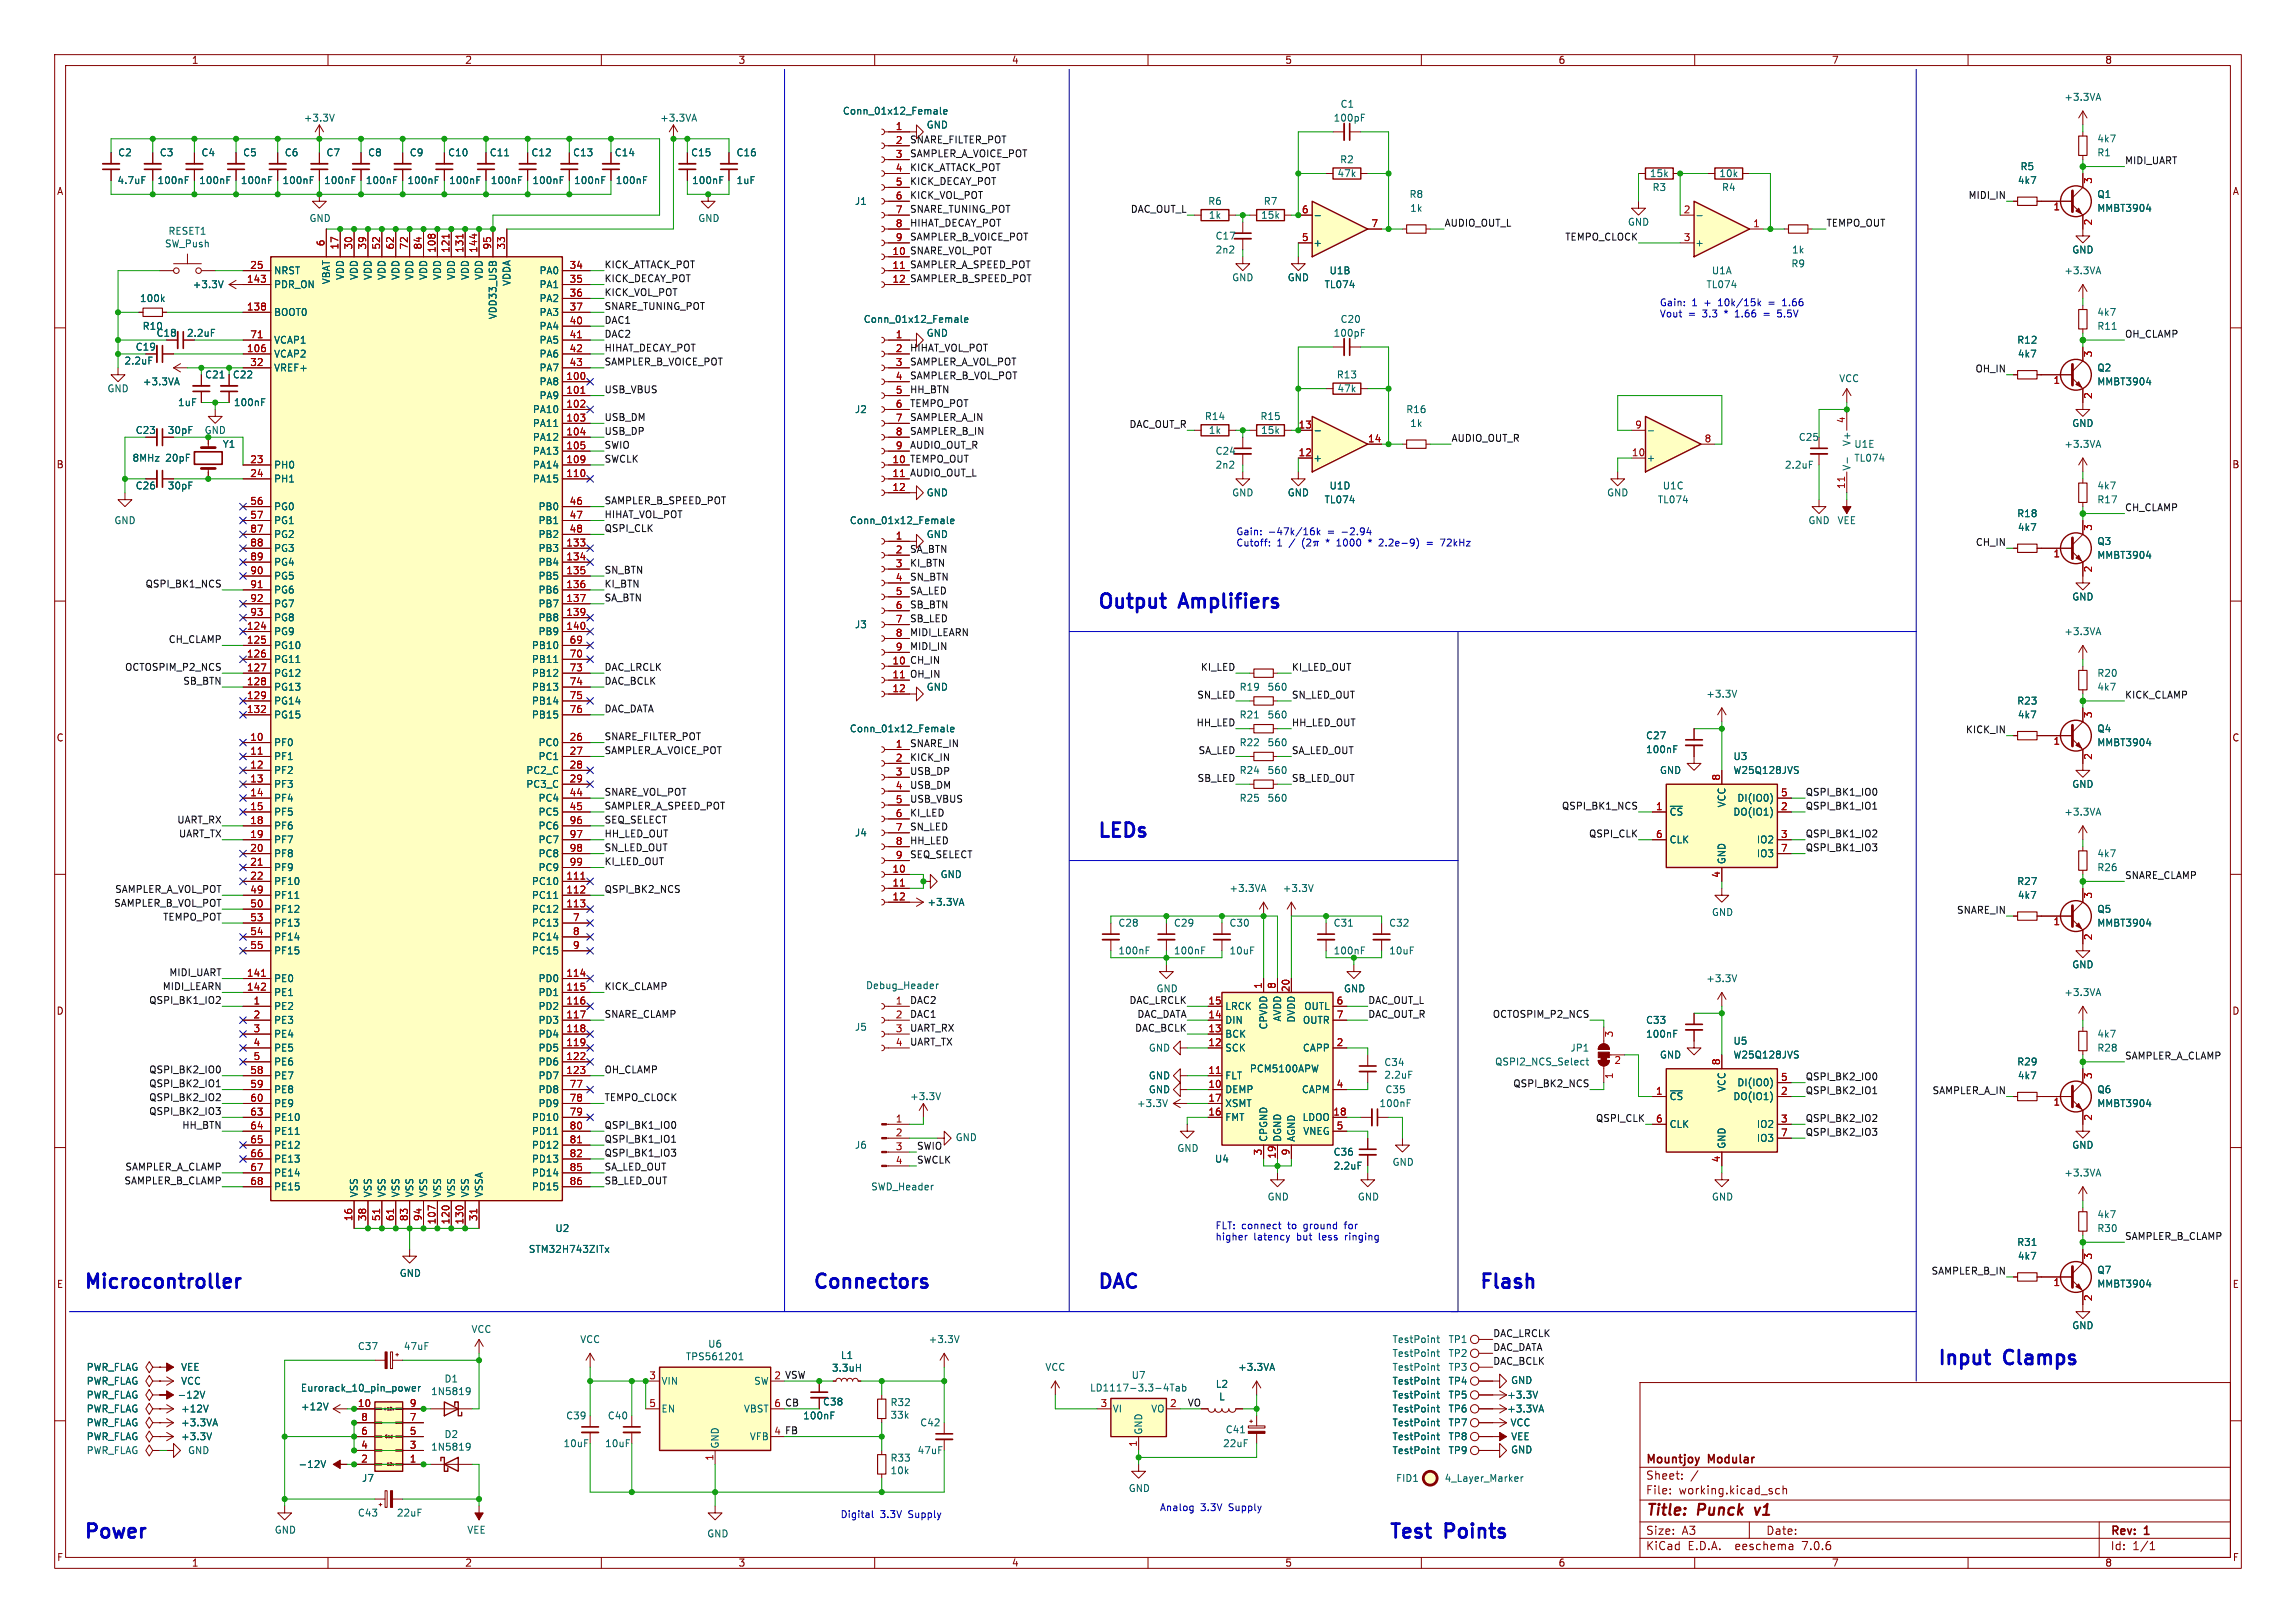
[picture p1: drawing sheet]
<svg xmlns="http://www.w3.org/2000/svg" width="420mm" height="297mm" viewBox="0 0 420 297" stroke-linecap="round" stroke-linejoin="round" font-family="sans-serif">
<defs><g id="words">
<g font-size="3.5" fill="#0000c2">
<text x="200.7" y="111.5">Output</text>
<text x="216.1" y="111.5">Amplifiers</text>
<text x="200.7" y="153.4">LEDs</text>
<text x="15.2" y="236">Microcontroller</text>
<text x="148.6" y="236">Connectors</text>
<text x="200.7" y="236">DAC</text>
<text x="270.5" y="236">Flash</text>
<text x="354.3" y="249.9">Input</text>
<text x="366.8" y="249.9">Clamps</text>
<text x="15.2" y="281.7">Power</text>
<text x="254" y="281.7">Test</text>
<text x="264.6" y="281.7">Points</text>
</g>
<g font-size="2.8" fill="#840000">
<text x="301" y="277.9">Title:</text>
<text x="310.6" y="277.9">Punck</text>
<text x="321.9" y="277.9">v1</text>
</g>
<g font-size="2.1" fill="#840000">
<text x="301" y="268.2">Mountjoy</text>
<text x="312.6" y="268.2">Modular</text>
<text x="301" y="273.7">File:</text>
<text x="301" y="271">Sheet:</text>
<text x="307.1" y="273.7">working.kicad_sch</text>
<text x="301" y="281.1">Size:</text>
<text x="307.6" y="281.1">A3</text>
<text x="323" y="281.1">Date:</text>
<text x="386" y="281.3">Rev:</text>
<text x="392.4" y="281.3">1</text>
<text x="301" y="283.9">KiCad</text>
<text x="308.7" y="283.9">E.D.A.</text>
<text x="317.6" y="283.9">eeschema</text>
<text x="330" y="283.9">7.0.6</text>
<text x="386" y="283.9">Id:</text>
<text x="390.1" y="283.9">1/1</text>
</g>
<g font-size="1.8" fill="#840000">
<text x="35" y="11.9">1</text>
<text x="85" y="11.9">2</text>
<text x="135" y="11.9">3</text>
<text x="185" y="11.9">4</text>
<text x="235" y="11.9">5</text>
<text x="285" y="11.9">6</text>
<text x="335" y="11.9">7</text>
<text x="385" y="11.9">8</text>
<text x="10.3" y="35.9">A</text>
<text x="408.3" y="35.9">A</text>
<text x="34.1" y="61.8">2.2uF</text>
<text x="10.3" y="85.9">B</text>
<text x="408.2" y="85.9">B</text>
<text x="10.3" y="135.9">C</text>
<text x="408.2" y="135.9">C</text>
<text x="10.3" y="185.9">D</text>
<text x="408.2" y="185.9">D</text>
<text x="10.3" y="235.9">E</text>
<text x="408.3" y="235.9">E</text>
<text x="10.3" y="285.9">F</text>
<text x="35" y="286.9">1</text>
<text x="85" y="286.9">2</text>
<text x="135" y="286.9">3</text>
<text x="185" y="286.9">4</text>
<text x="235" y="286.9">5</text>
<text x="285" y="286.9">6</text>
<text x="335" y="286.9">7</text>
<text x="385" y="286.9">8</text>
<text x="408.3" y="285.9">F</text>
</g>
<g font-size="1.8" fill="#006464">
<text x="55.5" y="22.5">+3.3V</text>
<text x="120.7" y="22.5">+3.3VA</text>
<text x="154.1" y="21.2">Conn_01x12_Female</text>
<text x="169.4" y="23.7">GND</text>
<text x="243.8" y="22.5">100pF</text>
<text x="245.1" y="19.9">C1</text>
<text x="377.5" y="18.6">+3.3VA</text>
<text x="21.5" y="28.8">C2</text>
<text x="29.1" y="28.8">C3</text>
<text x="36.8" y="28.8">C4</text>
<text x="44.4" y="28.8">C5</text>
<text x="52" y="28.8">C6</text>
<text x="59.6" y="28.8">C7</text>
<text x="67.2" y="28.8">C8</text>
<text x="74.9" y="28.8">C9</text>
<text x="81.9" y="28.8">C10</text>
<text x="89.5" y="28.8">C11</text>
<text x="97.1" y="28.8">C12</text>
<text x="104.7" y="28.8">C13</text>
<text x="112.4" y="28.8">C14</text>
<text x="126.3" y="28.8">C15</text>
<text x="134.6" y="28.8">C16</text>
<text x="383.6" y="28.8">R1</text>
<text x="383.6" y="26.3">4k7</text>
<text x="21.4" y="33.9">4.7uF</text>
<text x="28.7" y="33.9">100nF</text>
<text x="36.3" y="33.9">100nF</text>
<text x="44" y="33.9">100nF</text>
<text x="51.6" y="33.9">100nF</text>
<text x="59.2" y="33.9">100nF</text>
<text x="66.8" y="33.9">100nF</text>
<text x="74.4" y="33.9">100nF</text>
<text x="82.1" y="33.9">100nF</text>
<text x="89.7" y="33.9">100nF</text>
<text x="97.3" y="33.9">100nF</text>
<text x="104.9" y="33.9">100nF</text>
<text x="112.5" y="33.9">100nF</text>
<text x="126.5" y="33.9">100nF</text>
<text x="134.6" y="33.9">1uF</text>
<text x="244.6" y="32.6">47k</text>
<text x="245" y="30.1">R2</text>
<text x="301.7" y="32.6">15k</text>
<text x="302.2" y="35.2">R3</text>
<text x="314.4" y="32.6">10k</text>
<text x="314.9" y="35.2">R4</text>
<text x="369" y="33.9">4k7</text>
<text x="369.5" y="31.3">R5</text>
<text x="56.5" y="40.8">GND</text>
<text x="127.6" y="40.8">GND</text>
<text x="156.3" y="37.7">J1</text>
<text x="220.9" y="37.7">R6</text>
<text x="221" y="40.2">1k</text>
<text x="230.6" y="40.2">15k</text>
<text x="231.1" y="37.7">R7</text>
<text x="257.7" y="36.4">R8</text>
<text x="257.9" y="39">1k</text>
<text x="297.7" y="41.5">GND</text>
<text x="383.6" y="36.4">Q1</text>
<text x="383.6" y="39">MMBT3904</text>
<text x="30.1" y="45.5">SW_Push</text>
<text x="30.7" y="43.2">RESET1</text>
<text x="222.3" y="44">C17</text>
<text x="222.3" y="46.6">2n2</text>
<text x="240.2" y="45.3">+</text>
<text x="310" y="45.3">+</text>
<text x="327.7" y="46.6">1k</text>
<text x="379" y="46.6">GND</text>
<text x="35.2" y="52.9">+3.3V</text>
<text x="50" y="52.9">PDR_ON</text>
<text x="50" y="50.4">NRST</text>
<text x="60.6" y="52.1" transform="rotate(-90 60.6 52.1)">VBAT</text>
<text x="63.1" y="51.3" transform="rotate(-90 63.1 51.3)">VDD</text>
<text x="65.6" y="51.3" transform="rotate(-90 65.6 51.3)">VDD</text>
<text x="68.2" y="51.3" transform="rotate(-90 68.2 51.3)">VDD</text>
<text x="70.7" y="51.3" transform="rotate(-90 70.7 51.3)">VDD</text>
<text x="73.3" y="51.3" transform="rotate(-90 73.3 51.3)">VDD</text>
<text x="75.8" y="51.3" transform="rotate(-90 75.8 51.3)">VDD</text>
<text x="78.3" y="51.3" transform="rotate(-90 78.3 51.3)">VDD</text>
<text x="80.9" y="51.3" transform="rotate(-90 80.9 51.3)">VDD</text>
<text x="83.4" y="51.3" transform="rotate(-90 83.4 51.3)">VDD</text>
<text x="86" y="51.3" transform="rotate(-90 86 51.3)">VDD</text>
<text x="88.5" y="51.3" transform="rotate(-90 88.5 51.3)">VDD</text>
<text x="93.6" y="52.4" transform="rotate(-90 93.6 52.4)">VDDA</text>
<text x="98.6" y="50.4">PA0</text>
<text x="98.6" y="52.9">PA1</text>
<text x="225.3" y="51.7">GND</text>
<text x="235.5" y="51.7">GND</text>
<text x="242.2" y="52.9">TL074</text>
<text x="243.1" y="50.4">U1B</text>
<text x="312" y="52.9">TL074</text>
<text x="313" y="50.4">U1A</text>
<text x="327.6" y="49.1">R9</text>
<text x="377.5" y="50.4">+3.3VA</text>
<text x="25.5" y="55.5">100k</text>
<text x="50" y="58">BOOT0</text>
<text x="91" y="58.5" transform="rotate(-90 91 58.5)">VDD33_USB</text>
<text x="98.6" y="55.5">PA2</text>
<text x="98.6" y="58">PA3</text>
<text x="157.9" y="59.3">Conn_01x12_Female</text>
<text x="245.1" y="59.3">C20</text>
<text x="383.6" y="58">4k7</text>
<text x="24.7" y="64.4">C19</text>
<text x="26" y="60.6">R10</text>
<text x="28.5" y="61.8">C18</text>
<text x="50" y="65.6">VCAP2</text>
<text x="50" y="63.1">VCAP1</text>
<text x="98.6" y="60.6">PA4</text>
<text x="98.6" y="63.1">PA5</text>
<text x="98.6" y="65.6">PA6</text>
<text x="169.4" y="61.8">GND</text>
<text x="243.8" y="61.8">100pF</text>
<text x="368.9" y="63.1">R12</text>
<text x="369" y="65.6">4k7</text>
<text x="383.6" y="60.6">R11</text>
<text x="19.6" y="72">GND</text>
<text x="22.7" y="66.9">2.2uF</text>
<text x="26" y="70.7">+3.3VA</text>
<text x="37.4" y="69.4">C21</text>
<text x="42.5" y="69.4">C22</text>
<text x="50" y="68.2">VREF+</text>
<text x="98.6" y="70.7">PA8</text>
<text x="98.6" y="68.2">PA7</text>
<text x="244.4" y="69.4">R13</text>
<text x="244.6" y="72">47k</text>
<text x="336.3" y="70.1">VCC</text>
<text x="383.6" y="68.2">Q2</text>
<text x="383.6" y="70.7">MMBT3904</text>
<text x="32.5" y="74.5">1uF</text>
<text x="42.7" y="74.5">100nF</text>
<text x="97.4" y="75.8">PA10</text>
<text x="98.6" y="73.3">PA9</text>
<text x="156.3" y="75.8">J2</text>
<text x="220.3" y="77.1">R14</text>
<text x="230.5" y="77.1">R15</text>
<text x="257.1" y="75.8">R16</text>
<text x="24.7" y="79.6">C23</text>
<text x="30.6" y="79.6">30pF</text>
<text x="37.3" y="79.6">GND</text>
<text x="40.6" y="82.1">Y1</text>
<text x="97.4" y="78.3">PA11</text>
<text x="97.4" y="80.9">PA12</text>
<text x="97.4" y="83.4">PA13</text>
<text x="221" y="79.6">1k</text>
<text x="222.3" y="83.4">C24</text>
<text x="230.6" y="79.6">15k</text>
<text x="257.9" y="78.3">1k</text>
<text x="328.9" y="80.9">C25</text>
<text x="338.7" y="81.7" transform="rotate(-90 338.7 81.7)">V+</text>
<text x="339.1" y="82.1">U1E</text>
<text x="377.5" y="82.1">+3.3VA</text>
<text x="379" y="78.3">GND</text>
<text x="24.1" y="84.7">8MHz</text>
<text x="24.7" y="89.8">C26</text>
<text x="30.3" y="84.7">20pF</text>
<text x="30.6" y="89.8">30pF</text>
<text x="50" y="86">PH0</text>
<text x="50" y="88.5">PH1</text>
<text x="97.4" y="86">PA14</text>
<text x="97.4" y="88.5">PA15</text>
<text x="222.3" y="86">2n2</text>
<text x="240.2" y="84.7">+</text>
<text x="243.1" y="89.8">U1D</text>
<text x="301.1" y="84.7">+</text>
<text x="304.1" y="89.8">U1C</text>
<text x="326.4" y="86">2.2uF</text>
<text x="338.7" y="86.2" transform="rotate(-90 338.7 86.2)">V-</text>
<text x="339.1" y="84.7">TL074</text>
<text x="383.6" y="89.8">4k7</text>
<text x="50" y="93.6">PG0</text>
<text x="98.4" y="93.6">PB0</text>
<text x="169.4" y="91">GND</text>
<text x="225.3" y="91">GND</text>
<text x="235.5" y="91">GND</text>
<text x="242.2" y="92.3">TL074</text>
<text x="293.9" y="91">GND</text>
<text x="303.2" y="92.3">TL074</text>
<text x="368.9" y="94.8">R18</text>
<text x="383.6" y="92.3">R17</text>
<text x="20.8" y="96.1">GND</text>
<text x="50" y="96.1">PG1</text>
<text x="50" y="98.7">PG2</text>
<text x="50" y="101.2">PG3</text>
<text x="98.4" y="101.2">PB3</text>
<text x="98.4" y="96.1">PB1</text>
<text x="98.4" y="98.7">PB2</text>
<text x="155.4" y="96.1">Conn_01x12_Female</text>
<text x="169.4" y="98.7">GND</text>
<text x="330.7" y="96.1">GND</text>
<text x="336" y="96.1">VEE</text>
<text x="369" y="97.4">4k7</text>
<text x="383.6" y="99.9">Q3</text>
<text x="50" y="103.7">PG4</text>
<text x="50" y="106.3">PG5</text>
<text x="98.4" y="103.7">PB4</text>
<text x="98.4" y="106.3">PB5</text>
<text x="383.6" y="102.5">MMBT3904</text>
<text x="50" y="108.8">PG6</text>
<text x="50" y="111.4">PG7</text>
<text x="50" y="113.9">PG8</text>
<text x="98.4" y="108.8">PB6</text>
<text x="98.4" y="111.4">PB7</text>
<text x="98.4" y="113.9">PB8</text>
<text x="379" y="110.1">GND</text>
<text x="50" y="116.4">PG9</text>
<text x="50" y="119">PG10</text>
<text x="97.2" y="119">PB10</text>
<text x="98.4" y="116.4">PB9</text>
<text x="156.3" y="115.2">J3</text>
<text x="377.5" y="116.4">+3.3VA</text>
<text x="50" y="121.5">PG11</text>
<text x="50" y="124.1">PG12</text>
<text x="97.2" y="121.5">PB11</text>
<text x="97.2" y="124.1">PB12</text>
<text x="383.6" y="124.1">R20</text>
<text x="50" y="126.6">PG13</text>
<text x="50" y="129.1">PG14</text>
<text x="50" y="131.7">PG15</text>
<text x="97.2" y="126.6">PB13</text>
<text x="97.2" y="129.1">PB14</text>
<text x="97.2" y="131.7">PB15</text>
<text x="169.4" y="126.6">GND</text>
<text x="226.7" y="131.7">R21</text>
<text x="226.7" y="126.6">R19</text>
<text x="231.8" y="131.7">560</text>
<text x="231.8" y="126.6">560</text>
<text x="312" y="127.9">+3.3V</text>
<text x="368.9" y="129.1">R23</text>
<text x="369" y="131.7">4k7</text>
<text x="383.6" y="126.6">4k7</text>
<text x="50" y="136.8">PF0</text>
<text x="98.4" y="136.8">PC0</text>
<text x="155.4" y="134.2">Conn_01x12_Female</text>
<text x="226.7" y="136.8">R22</text>
<text x="231.8" y="136.8">560</text>
<text x="301" y="135.5">C27</text>
<text x="383.6" y="134.2">Q4</text>
<text x="383.6" y="136.8">MMBT3904</text>
<text x="50" y="139.3">PF1</text>
<text x="50" y="141.8">PF2</text>
<text x="96.2" y="141.8">PC2_C</text>
<text x="98.4" y="139.3">PC1</text>
<text x="226.7" y="141.8">R24</text>
<text x="231.8" y="141.8">560</text>
<text x="301" y="138">100nF</text>
<text x="303.5" y="141.8">GND</text>
<text x="317" y="139.3">U3</text>
<text x="317" y="141.8">W25Q128JVS</text>
<text x="50" y="144.4">PF3</text>
<text x="50" y="146.9">PF4</text>
<text x="50" y="149.5">PF5</text>
<text x="96.2" y="144.4">PC3_C</text>
<text x="98.4" y="146.9">PC4</text>
<text x="98.4" y="149.5">PC5</text>
<text x="226.7" y="146.9">R25</text>
<text x="231.8" y="146.9">560</text>
<text x="305.3" y="149.5">~{CS}</text>
<text x="315.8" y="147.8" transform="rotate(-90 315.8 147.8)">VCC</text>
<text x="317" y="149.5">DO(IO1)</text>
<text x="317.7" y="146.9">DI(IO0)</text>
<text x="377.5" y="149.5">+3.3VA</text>
<text x="379" y="144.4">GND</text>
<text x="50" y="152">PF6</text>
<text x="50" y="154.5">PF7</text>
<text x="98.4" y="152">PC6</text>
<text x="98.4" y="154.5">PC7</text>
<text x="156.3" y="153.3">J4</text>
<text x="305.3" y="154.5">CLK</text>
<text x="321.3" y="154.5">IO2</text>
<text x="50" y="157.1">PF8</text>
<text x="50" y="159.6">PF9</text>
<text x="98.4" y="157.1">PC8</text>
<text x="98.4" y="159.6">PC9</text>
<text x="172" y="160.9">GND</text>
<text x="315.8" y="158.2" transform="rotate(-90 315.8 158.2)">GND</text>
<text x="321.3" y="157.1">IO3</text>
<text x="383.6" y="159.6">R26</text>
<text x="383.6" y="157.1">4k7</text>
<text x="50" y="162.2">PF10</text>
<text x="50" y="164.7">PF11</text>
<text x="50" y="167.2">PF12</text>
<text x="97.2" y="162.2">PC10</text>
<text x="97.2" y="164.7">PC11</text>
<text x="97.2" y="167.2">PC12</text>
<text x="169.6" y="166">+3.3VA</text>
<text x="224.8" y="163.4">+3.3VA</text>
<text x="234.5" y="163.4">+3.3V</text>
<text x="313" y="167.8">GND</text>
<text x="368.9" y="162.2">R27</text>
<text x="369" y="164.7">4k7</text>
<text x="383.6" y="167.2">Q5</text>
<text x="50" y="169.8">PF13</text>
<text x="50" y="172.3">PF14</text>
<text x="97.2" y="169.8">PC13</text>
<text x="97.2" y="172.3">PC14</text>
<text x="204.5" y="169.8">C28</text>
<text x="214.6" y="169.8">C29</text>
<text x="224.8" y="169.8">C30</text>
<text x="243.8" y="169.8">C31</text>
<text x="254" y="169.8">C32</text>
<text x="383.6" y="169.8">MMBT3904</text>
<text x="50" y="179.9">PE0</text>
<text x="50" y="174.9">PF15</text>
<text x="97.2" y="174.9">PC15</text>
<text x="98.4" y="179.9">PD0</text>
<text x="204.5" y="174.9">100nF</text>
<text x="214.6" y="174.9">100nF</text>
<text x="224.8" y="174.9">10uF</text>
<text x="243.8" y="174.9">100nF</text>
<text x="254" y="174.9">10uF</text>
<text x="312" y="179.9">+3.3V</text>
<text x="379" y="177.4">GND</text>
<text x="50" y="185">PE2</text>
<text x="50" y="182.5">PE1</text>
<text x="98.4" y="182.5">PD1</text>
<text x="98.4" y="185">PD2</text>
<text x="158.3" y="181.2">Debug_Header</text>
<text x="224" y="185">LRCK</text>
<text x="238.5" y="185">OUTL</text>
<text x="245.7" y="181.8">GND</text>
<text x="377.5" y="182.5">+3.3VA</text>
<text x="50" y="187.6">PE3</text>
<text x="50" y="190.1">PE4</text>
<text x="98.4" y="187.6">PD3</text>
<text x="98.4" y="190.1">PD4</text>
<text x="156.3" y="188.8">J5</text>
<text x="224" y="190.1">BCK</text>
<text x="224" y="187.6">DIN</text>
<text x="232" y="188.5" transform="rotate(-90 232 188.5)">CPVDD</text>
<text x="234.5" y="187" transform="rotate(-90 234.5 187)">AVDD</text>
<text x="237.1" y="187.2" transform="rotate(-90 237.1 187.2)">DVDD</text>
<text x="238.2" y="187.6">OUTR</text>
<text x="301" y="187.6">C33</text>
<text x="301" y="190.1">100nF</text>
<text x="317" y="191.4">U5</text>
<text x="383.6" y="190.1">4k7</text>
<text x="50" y="192.6">PE5</text>
<text x="50" y="195.2">PE6</text>
<text x="50" y="197.7">PE7</text>
<text x="98.4" y="192.6">PD5</text>
<text x="98.4" y="195.2">PD6</text>
<text x="98.4" y="197.7">PD7</text>
<text x="210.1" y="192.6">GND</text>
<text x="210.1" y="197.7">GND</text>
<text x="224" y="197.7">FLT</text>
<text x="224" y="192.6">SCK</text>
<text x="228.5" y="196.4">PCM5100APW</text>
<text x="238.2" y="192.6">CAPP</text>
<text x="253.1" y="195.3">C34</text>
<text x="253.1" y="197.6">2.2uF</text>
<text x="273.4" y="195.2">QSPI2_NCS_Select</text>
<text x="287.2" y="192.6">JP1</text>
<text x="303.5" y="193.9">GND</text>
<text x="317" y="193.9">W25Q128JVS</text>
<text x="368.9" y="195.2">R29</text>
<text x="369" y="197.7">4k7</text>
<text x="383.6" y="192.6">R28</text>
<text x="50" y="200.3">PE8</text>
<text x="50" y="202.8">PE9</text>
<text x="98.4" y="200.3">PD8</text>
<text x="98.4" y="202.8">PD9</text>
<text x="166.4" y="201.5">+3.3V</text>
<text x="207.9" y="202.8">+3.3V</text>
<text x="210.1" y="200.3">GND</text>
<text x="224" y="200.3">DEMP</text>
<text x="224" y="202.8">XSMT</text>
<text x="238" y="200.3">CAPM</text>
<text x="252.2" y="202.8">100nF</text>
<text x="253.3" y="200.3">C35</text>
<text x="305.3" y="201.5">~{CS}</text>
<text x="315.8" y="199.9" transform="rotate(-90 315.8 199.9)">VCC</text>
<text x="317" y="201.5">DO(IO1)</text>
<text x="317.7" y="199">DI(IO0)</text>
<text x="383.6" y="200.3">Q6</text>
<text x="383.6" y="202.8">MMBT3904</text>
<text x="50" y="205.3">PE10</text>
<text x="50" y="207.9">PE11</text>
<text x="97.2" y="205.3">PD10</text>
<text x="97.2" y="207.9">PD11</text>
<text x="174.7" y="209">GND</text>
<text x="224" y="205.3">FMT</text>
<text x="232" y="209" transform="rotate(-90 232 209)">CPGND</text>
<text x="234.5" y="209" transform="rotate(-90 234.5 209)">DGND</text>
<text x="237.1" y="209" transform="rotate(-90 237.1 209)">AGND</text>
<text x="238.2" y="205.3">LDOO</text>
<text x="238.3" y="207.9">VNEG</text>
<text x="305.3" y="206.6">CLK</text>
<text x="321.3" y="206.6">IO2</text>
<text x="321.3" y="209.1">IO3</text>
<text x="50" y="210.4">PE12</text>
<text x="50" y="213">PE13</text>
<text x="50" y="215.5">PE14</text>
<text x="97.2" y="210.4">PD12</text>
<text x="97.2" y="213">PD13</text>
<text x="97.2" y="215.5">PD14</text>
<text x="156.3" y="210.4">J6</text>
<text x="215.3" y="211">GND</text>
<text x="222.1" y="213">U4</text>
<text x="243.8" y="211.7">C36</text>
<text x="243.8" y="214.2">2.2uF</text>
<text x="254.6" y="213.5">GND</text>
<text x="315.8" y="210.3" transform="rotate(-90 315.8 210.3)">GND</text>
<text x="377.5" y="215.5">+3.3VA</text>
<text x="379" y="210.4">GND</text>
<text x="50" y="218">PE15</text>
<text x="65.6" y="219.2" transform="rotate(-90 65.6 219.2)">VSS</text>
<text x="68.2" y="219.2" transform="rotate(-90 68.2 219.2)">VSS</text>
<text x="70.7" y="219.2" transform="rotate(-90 70.7 219.2)">VSS</text>
<text x="73.3" y="219.2" transform="rotate(-90 73.3 219.2)">VSS</text>
<text x="75.8" y="219.2" transform="rotate(-90 75.8 219.2)">VSS</text>
<text x="78.3" y="219.2" transform="rotate(-90 78.3 219.2)">VSS</text>
<text x="80.9" y="219.2" transform="rotate(-90 80.9 219.2)">VSS</text>
<text x="83.4" y="219.2" transform="rotate(-90 83.4 219.2)">VSS</text>
<text x="86" y="219.2" transform="rotate(-90 86 219.2)">VSS</text>
<text x="88.5" y="219.2" transform="rotate(-90 88.5 219.2)">VSSA</text>
<text x="97.2" y="218">PD15</text>
<text x="159.3" y="218">SWD_Header</text>
<text x="231.8" y="219.9">GND</text>
<text x="248.3" y="219.9">GND</text>
<text x="313" y="219.9">GND</text>
<text x="101.5" y="225.7">U2</text>
<text x="383.6" y="225.7">R30</text>
<text x="383.6" y="223.1">4k7</text>
<text x="73" y="233.9">GND</text>
<text x="96.6" y="229.5">STM32H743ZITx</text>
<text x="368.9" y="228.2">R31</text>
<text x="369" y="230.7">4k7</text>
<text x="383.6" y="233.3">Q7</text>
<text x="383.6" y="235.8">MMBT3904</text>
<text x="86.1" y="244.1">VCC</text>
<text x="106" y="246">VCC</text>
<text x="169.8" y="246">+3.3V</text>
<text x="254.6" y="246">TestPoint</text>
<text x="264.9" y="246">TP1</text>
<text x="379" y="243.4">GND</text>
<text x="15.8" y="251.1">PWR_FLAG</text>
<text x="33" y="251.1">VEE</text>
<text x="65.4" y="247.2">C37</text>
<text x="73.8" y="247.2">47uF</text>
<text x="125.4" y="249.1">TPS561201</text>
<text x="129.4" y="246.8">U6</text>
<text x="152.1" y="251.2">3.3uH</text>
<text x="153.7" y="248.9">L1</text>
<text x="191.1" y="251.1">VCC</text>
<text x="226.4" y="251.1">+3.3VA</text>
<text x="254.6" y="251.1">TestPoint</text>
<text x="254.6" y="248.5">TestPoint</text>
<text x="264.9" y="251.1">TP3</text>
<text x="264.9" y="248.5">TP2</text>
<text x="15.8" y="253.6">PWR_FLAG</text>
<text x="15.8" y="256.1">PWR_FLAG</text>
<text x="32.4" y="256.1">-12V</text>
<text x="33" y="253.6">VCC</text>
<text x="54.9" y="254.9">Eurorack_10_pin_power</text>
<text x="78.8" y="255.5">1N5819</text>
<text x="81.2" y="253.2">D1</text>
<text x="120.9" y="253.6">VIN</text>
<text x="137.9" y="253.6">SW</text>
<text x="150.5" y="257.4">C38</text>
<text x="162.8" y="257.5">R32</text>
<text x="199.3" y="254.8">LD1117-3.3-4Tab</text>
<text x="206.9" y="252.5">U7</text>
<text x="222.3" y="254.2">L2</text>
<text x="222.9" y="256.5">L</text>
<text x="254.6" y="256.1">TestPoint</text>
<text x="254.6" y="253.6">TestPoint</text>
<text x="264.9" y="256.1">TP5</text>
<text x="264.9" y="253.6">TP4</text>
<text x="275.6" y="256.1">+3.3V</text>
<text x="276.3" y="253.5">GND</text>
<text x="15.8" y="261.2">PWR_FLAG</text>
<text x="15.8" y="258.7">PWR_FLAG</text>
<text x="15.8" y="263.8">PWR_FLAG</text>
<text x="33" y="258.7">+12V</text>
<text x="33" y="261.2">+3.3VA</text>
<text x="33" y="263.8">+3.3V</text>
<text x="55" y="258.3">+12V</text>
<text x="81.2" y="263.3">D2</text>
<text x="103.5" y="259.9">C39</text>
<text x="111.1" y="259.9">C40</text>
<text x="120.9" y="258.7">EN</text>
<text x="136" y="258.7">VBST</text>
<text x="137.1" y="263.8">VFB</text>
<text x="146.8" y="259.9">100nF</text>
<text x="162.8" y="259.8">33k</text>
<text x="168.2" y="261.2">C42</text>
<text x="203.5" y="258.7">VI</text>
<text x="209.1" y="262.6" transform="rotate(-90 209.1 262.6)">GND</text>
<text x="210.5" y="258.7">VO</text>
<text x="224.1" y="262.5">C41</text>
<text x="254.6" y="261.2">TestPoint</text>
<text x="254.6" y="258.7">TestPoint</text>
<text x="254.6" y="263.8">TestPoint</text>
<text x="264.9" y="261.2">TP7</text>
<text x="264.9" y="258.7">TP6</text>
<text x="264.9" y="263.8">TP8</text>
<text x="275.6" y="258.7">+3.3VA</text>
<text x="276.2" y="261.2">VCC</text>
<text x="276.3" y="263.8">VEE</text>
<text x="15.8" y="266.3">PWR_FLAG</text>
<text x="34.3" y="266.3">GND</text>
<text x="54.5" y="268.8">-12V</text>
<text x="78.8" y="265.7">1N5819</text>
<text x="103" y="265">10uF</text>
<text x="110.6" y="265">10uF</text>
<text x="131.7" y="265.2" transform="rotate(-90 131.7 265.2)">GND</text>
<text x="162.8" y="270">10k</text>
<text x="162.8" y="267.7">R33</text>
<text x="167.7" y="266.3">47uF</text>
<text x="223.6" y="265">22uF</text>
<text x="254.6" y="266.3">TestPoint</text>
<text x="264.9" y="266.3">TP9</text>
<text x="276.3" y="266.2">GND</text>
<text x="66.1" y="271.4">J7</text>
<text x="206.4" y="273.2">GND</text>
<text x="255.3" y="271.4">FID1</text>
<text x="264.2" y="271.4">4_Layer_Marker</text>
<text x="50.2" y="280.8">GND</text>
<text x="65.4" y="277.7">C43</text>
<text x="72.5" y="277.7">22uF</text>
<text x="85.4" y="280.8">VEE</text>
<text x="129.3" y="281.5">GND</text>
</g>
<g font-size="1.8" fill="#a90000">
<text x="163.8" y="23.9">1</text>
<text x="163.8" y="26.4">2</text>
<text x="163.8" y="29">3</text>
<text x="163.8" y="31.5">4</text>
<text x="163.8" y="34">5</text>
<text x="383" y="33.7" transform="rotate(-90 383 33.7)">3</text>
<text x="163.8" y="36.6">6</text>
<text x="163.8" y="39.1">7</text>
<text x="163.8" y="41.7">8</text>
<text x="238.1" y="39.1">6</text>
<text x="250.8" y="41.7">7</text>
<text x="307.9" y="39.1">2</text>
<text x="320.6" y="41.7">1</text>
<text x="375.5" y="38.8">1</text>
<text x="383" y="41.3" transform="rotate(-90 383 41.3)">2</text>
<text x="59.4" y="45.2" transform="rotate(-90 59.4 45.2)">6</text>
<text x="62" y="45.8" transform="rotate(-90 62 45.8)">17</text>
<text x="64.5" y="45.8" transform="rotate(-90 64.5 45.8)">30</text>
<text x="67.1" y="45.8" transform="rotate(-90 67.1 45.8)">39</text>
<text x="69.6" y="45.8" transform="rotate(-90 69.6 45.8)">52</text>
<text x="72.1" y="45.8" transform="rotate(-90 72.1 45.8)">62</text>
<text x="74.7" y="45.8" transform="rotate(-90 74.7 45.8)">72</text>
<text x="77.2" y="45.8" transform="rotate(-90 77.2 45.8)">84</text>
<text x="79.8" y="46.4" transform="rotate(-90 79.8 46.4)">108</text>
<text x="82.3" y="46.4" transform="rotate(-90 82.3 46.4)">121</text>
<text x="84.8" y="46.4" transform="rotate(-90 84.8 46.4)">131</text>
<text x="87.4" y="46.4" transform="rotate(-90 87.4 46.4)">144</text>
<text x="89.9" y="45.8" transform="rotate(-90 89.9 45.8)">95</text>
<text x="92.5" y="45.8" transform="rotate(-90 92.5 45.8)">33</text>
<text x="163.2" y="46.7">10</text>
<text x="163.8" y="44.2">9</text>
<text x="238.1" y="44.2">5</text>
<text x="307.9" y="44.2">3</text>
<text x="45.1" y="51.8">143</text>
<text x="45.7" y="49.3">25</text>
<text x="104.1" y="49.3">34</text>
<text x="104.1" y="51.8">35</text>
<text x="163.2" y="49.3">11</text>
<text x="163.2" y="51.8">12</text>
<text x="45.1" y="56.9">138</text>
<text x="104.1" y="54.4">36</text>
<text x="104.1" y="56.9">37</text>
<text x="104.1" y="59.4">40</text>
<text x="45.1" y="64.5">106</text>
<text x="45.7" y="62">71</text>
<text x="104.1" y="62">41</text>
<text x="104.1" y="64.5">42</text>
<text x="163.8" y="62">1</text>
<text x="163.8" y="64.5">2</text>
<text x="383" y="65.5" transform="rotate(-90 383 65.5)">3</text>
<text x="45.7" y="67.1">32</text>
<text x="103.5" y="69.6">100</text>
<text x="104.1" y="67.1">43</text>
<text x="163.8" y="67.1">3</text>
<text x="163.8" y="69.6">4</text>
<text x="375.5" y="70.6">1</text>
<text x="103.5" y="72.1">101</text>
<text x="103.5" y="74.7">102</text>
<text x="103.5" y="77.2">103</text>
<text x="163.8" y="72.1">5</text>
<text x="163.8" y="74.7">6</text>
<text x="163.8" y="77.2">7</text>
<text x="337.6" y="77.5" transform="rotate(-90 337.6 77.5)">4</text>
<text x="383" y="73.1" transform="rotate(-90 383 73.1)">2</text>
<text x="103.5" y="79.8">104</text>
<text x="103.5" y="82.3">105</text>
<text x="163.8" y="79.8">8</text>
<text x="163.8" y="82.3">9</text>
<text x="237.4" y="83.6">12</text>
<text x="237.4" y="78.5">13</text>
<text x="250.1" y="81">14</text>
<text x="298.4" y="83.6">10</text>
<text x="299" y="78.5">9</text>
<text x="311.7" y="81">8</text>
<text x="45.7" y="84.8">23</text>
<text x="45.7" y="87.4">24</text>
<text x="103.5" y="84.8">109</text>
<text x="103.5" y="87.4">110</text>
<text x="163.2" y="84.8">10</text>
<text x="163.2" y="87.4">11</text>
<text x="163.2" y="89.9">12</text>
<text x="337.6" y="89.6" transform="rotate(-90 337.6 89.6)">11</text>
<text x="45.7" y="92.5">56</text>
<text x="45.7" y="95">57</text>
<text x="104.1" y="92.5">46</text>
<text x="104.1" y="95">47</text>
<text x="45.7" y="97.5">87</text>
<text x="45.7" y="100.1">88</text>
<text x="103.5" y="100.1">133</text>
<text x="104.1" y="97.5">48</text>
<text x="163.8" y="98.8">1</text>
<text x="163.8" y="101.3">2</text>
<text x="383" y="97.2" transform="rotate(-90 383 97.2)">3</text>
<text x="45.7" y="102.6">89</text>
<text x="45.7" y="105.2">90</text>
<text x="45.7" y="107.7">91</text>
<text x="103.5" y="102.6">134</text>
<text x="103.5" y="105.2">135</text>
<text x="103.5" y="107.7">136</text>
<text x="163.8" y="103.9">3</text>
<text x="163.8" y="106.4">4</text>
<text x="375.5" y="102.3">1</text>
<text x="383" y="104.8" transform="rotate(-90 383 104.8)">2</text>
<text x="45.7" y="110.2">92</text>
<text x="45.7" y="112.8">93</text>
<text x="103.5" y="110.2">137</text>
<text x="103.5" y="112.8">139</text>
<text x="163.8" y="109">5</text>
<text x="163.8" y="111.5">6</text>
<text x="45.1" y="115.3">124</text>
<text x="45.1" y="117.9">125</text>
<text x="103.5" y="115.3">140</text>
<text x="104.1" y="117.9">69</text>
<text x="163.8" y="114">7</text>
<text x="163.8" y="116.6">8</text>
<text x="163.8" y="119.1">9</text>
<text x="45.1" y="120.4">126</text>
<text x="45.1" y="122.9">127</text>
<text x="45.1" y="125.5">128</text>
<text x="104.1" y="120.4">70</text>
<text x="104.1" y="122.9">73</text>
<text x="104.1" y="125.5">74</text>
<text x="163.2" y="121.7">10</text>
<text x="163.2" y="124.2">11</text>
<text x="45.1" y="128">129</text>
<text x="45.1" y="130.6">132</text>
<text x="104.1" y="128">75</text>
<text x="104.1" y="130.6">76</text>
<text x="163.2" y="126.7">12</text>
<text x="383" y="131.5" transform="rotate(-90 383 131.5)">3</text>
<text x="45.7" y="135.6">10</text>
<text x="104.1" y="135.6">26</text>
<text x="163.8" y="136.9">1</text>
<text x="375.5" y="136.6">1</text>
<text x="45.7" y="138.2">11</text>
<text x="45.7" y="140.7">12</text>
<text x="45.7" y="143.3">13</text>
<text x="104.1" y="138.2">27</text>
<text x="104.1" y="140.7">28</text>
<text x="104.1" y="143.3">29</text>
<text x="163.8" y="139.4">2</text>
<text x="163.8" y="142">3</text>
<text x="314.7" y="142.9" transform="rotate(-90 314.7 142.9)">8</text>
<text x="383" y="139.1" transform="rotate(-90 383 139.1)">2</text>
<text x="45.7" y="145.8">14</text>
<text x="45.7" y="148.3">15</text>
<text x="104.1" y="145.8">44</text>
<text x="104.1" y="148.3">45</text>
<text x="163.8" y="144.5">4</text>
<text x="163.8" y="147.1">5</text>
<text x="163.8" y="149.6">6</text>
<text x="302.8" y="148.3">1</text>
<text x="325.7" y="148.3">2</text>
<text x="325.7" y="145.8">5</text>
<text x="45.7" y="150.9">18</text>
<text x="45.7" y="153.4">19</text>
<text x="45.7" y="156">20</text>
<text x="104.1" y="150.9">96</text>
<text x="104.1" y="153.4">97</text>
<text x="104.1" y="156">98</text>
<text x="163.8" y="152.1">7</text>
<text x="163.8" y="154.7">8</text>
<text x="302.8" y="153.4">6</text>
<text x="325.7" y="153.4">3</text>
<text x="325.7" y="156">7</text>
<text x="45.7" y="158.5">21</text>
<text x="45.7" y="161">22</text>
<text x="103.5" y="161">111</text>
<text x="104.1" y="158.5">99</text>
<text x="163.2" y="159.8">10</text>
<text x="163.8" y="157.2">9</text>
<text x="314.7" y="160.7" transform="rotate(-90 314.7 160.7)">4</text>
<text x="45.7" y="163.6">49</text>
<text x="45.7" y="166.1">50</text>
<text x="103.5" y="163.6">112</text>
<text x="103.5" y="166.1">113</text>
<text x="163.2" y="162.3">11</text>
<text x="163.2" y="164.8">12</text>
<text x="383" y="164.5" transform="rotate(-90 383 164.5)">3</text>
<text x="45.7" y="168.7">53</text>
<text x="45.7" y="171.2">54</text>
<text x="45.7" y="173.7">55</text>
<text x="104.7" y="168.7">7</text>
<text x="104.7" y="171.2">8</text>
<text x="104.7" y="173.7">9</text>
<text x="375.5" y="169.6">1</text>
<text x="383" y="172.2" transform="rotate(-90 383 172.2)">2</text>
<text x="45.1" y="178.8">141</text>
<text x="103.5" y="178.8">114</text>
<text x="45.1" y="181.4">142</text>
<text x="46.3" y="183.9">1</text>
<text x="103.5" y="181.4">115</text>
<text x="103.5" y="183.9">116</text>
<text x="163.8" y="183.9">1</text>
<text x="220.9" y="183.9">15</text>
<text x="230.9" y="181" transform="rotate(-90 230.9 181)">1</text>
<text x="233.4" y="181" transform="rotate(-90 233.4 181)">8</text>
<text x="236" y="181.7" transform="rotate(-90 236 181.7)">20</text>
<text x="244.4" y="183.9">6</text>
<text x="46.3" y="186.4">2</text>
<text x="46.3" y="189">3</text>
<text x="46.3" y="191.5">4</text>
<text x="103.5" y="186.4">117</text>
<text x="103.5" y="189">118</text>
<text x="103.5" y="191.5">119</text>
<text x="163.8" y="186.4">2</text>
<text x="163.8" y="189">3</text>
<text x="163.8" y="191.5">4</text>
<text x="220.9" y="191.5">12</text>
<text x="220.9" y="189">13</text>
<text x="220.9" y="186.4">14</text>
<text x="244.4" y="191.5">2</text>
<text x="244.4" y="186.4">7</text>
<text x="295.4" y="189.9" transform="rotate(-90 295.4 189.9)">3</text>
<text x="45.7" y="196.6">58</text>
<text x="46.3" y="194.1">5</text>
<text x="103.5" y="194.1">122</text>
<text x="103.5" y="196.6">123</text>
<text x="220.9" y="196.6">11</text>
<text x="295.2" y="195">2</text>
<text x="295.4" y="197.6" transform="rotate(-90 295.4 197.6)">1</text>
<text x="314.7" y="195" transform="rotate(-90 314.7 195)">8</text>
<text x="325.7" y="197.9">5</text>
<text x="383" y="197.6" transform="rotate(-90 383 197.6)">3</text>
<text x="45.7" y="199.1">59</text>
<text x="45.7" y="201.7">60</text>
<text x="104.1" y="199.1">77</text>
<text x="104.1" y="201.7">78</text>
<text x="220.9" y="199.1">10</text>
<text x="220.9" y="201.7">17</text>
<text x="244.4" y="199.1">4</text>
<text x="302.8" y="200.4">1</text>
<text x="325.7" y="200.4">2</text>
<text x="375.5" y="202.6">1</text>
<text x="45.7" y="204.2">63</text>
<text x="45.7" y="206.8">64</text>
<text x="45.7" y="209.3">65</text>
<text x="104.1" y="204.2">79</text>
<text x="104.1" y="206.8">80</text>
<text x="104.1" y="209.3">81</text>
<text x="163.8" y="205.5">1</text>
<text x="163.8" y="208">2</text>
<text x="220.9" y="204.2">16</text>
<text x="243.8" y="204.2">18</text>
<text x="244.4" y="206.8">5</text>
<text x="302.8" y="205.5">6</text>
<text x="325.7" y="205.5">3</text>
<text x="325.7" y="208">7</text>
<text x="383" y="205.2" transform="rotate(-90 383 205.2)">2</text>
<text x="45.7" y="211.8">66</text>
<text x="45.7" y="214.4">67</text>
<text x="104.1" y="211.8">82</text>
<text x="104.1" y="214.4">85</text>
<text x="163.8" y="210.6">3</text>
<text x="163.8" y="213.1">4</text>
<text x="230.9" y="211.5" transform="rotate(-90 230.9 211.5)">3</text>
<text x="233.4" y="212.1" transform="rotate(-90 233.4 212.1)">19</text>
<text x="236" y="211.5" transform="rotate(-90 236 211.5)">9</text>
<text x="314.7" y="212.8" transform="rotate(-90 314.7 212.8)">4</text>
<text x="45.7" y="216.9">68</text>
<text x="104.1" y="216.9">86</text>
<text x="64.5" y="223.6" transform="rotate(-90 64.5 223.6)">16</text>
<text x="67.1" y="223.6" transform="rotate(-90 67.1 223.6)">38</text>
<text x="69.6" y="223.6" transform="rotate(-90 69.6 223.6)">51</text>
<text x="72.1" y="223.6" transform="rotate(-90 72.1 223.6)">61</text>
<text x="74.7" y="223.6" transform="rotate(-90 74.7 223.6)">83</text>
<text x="77.2" y="223.6" transform="rotate(-90 77.2 223.6)">94</text>
<text x="79.8" y="224.2" transform="rotate(-90 79.8 224.2)">107</text>
<text x="82.3" y="224.2" transform="rotate(-90 82.3 224.2)">120</text>
<text x="84.8" y="224.2" transform="rotate(-90 84.8 224.2)">130</text>
<text x="87.4" y="223.6" transform="rotate(-90 87.4 223.6)">31</text>
<text x="383" y="230.6" transform="rotate(-90 383 230.6)">3</text>
<text x="375.5" y="235.7">1</text>
<text x="383" y="238.2" transform="rotate(-90 383 238.2)">2</text>
<text x="65.4" y="257.6">10</text>
<text x="74.9" y="257.6">9</text>
<text x="118.7" y="252.5">3</text>
<text x="118.7" y="257.6">5</text>
<text x="201.2" y="257.6">3</text>
<text x="213.9" y="257.6">2</text>
<text x="66" y="262.6">6</text>
<text x="66" y="260.1">8</text>
<text x="74.9" y="262.6">5</text>
<text x="74.9" y="260.1">7</text>
<text x="66" y="267.7">2</text>
<text x="66" y="265.2">4</text>
<text x="74.9" y="267.7">1</text>
<text x="74.9" y="265.2">3</text>
<text x="130.6" y="267.4" transform="rotate(-90 130.6 267.4)">1</text>
<text x="208" y="264.9" transform="rotate(-90 208 264.9)">1</text>
</g>
<g font-size="1.8" fill="#0f0f0f">
<text x="166.4" y="26.3">SNARE_FILTER_POT</text>
<text x="166.4" y="28.9">SAMPLER_A_VOICE_POT</text>
<text x="166.4" y="33.9">KICK_DECAY_POT</text>
<text x="166.4" y="31.4">KICK_ATTACK_POT</text>
<text x="388.6" y="30.1">MIDI_UART</text>
<text x="166.4" y="41.6">HIHAT_DECAY_POT</text>
<text x="166.4" y="36.5">KICK_VOL_POT</text>
<text x="166.4" y="39">SNARE_TUNING_POT</text>
<text x="206.7" y="39">DAC_OUT_L</text>
<text x="264.2" y="41.6">AUDIO_OUT_L</text>
<text x="334" y="41.6">TEMPO_OUT</text>
<text x="360" y="36.5">MIDI_IN</text>
<text x="166.4" y="44.1">SAMPLER_B_VOICE_POT</text>
<text x="166.4" y="46.6">SNARE_VOL_POT</text>
<text x="286.2" y="44.1">TEMPO_CLOCK</text>
<text x="110.5" y="49.2">KICK_ATTACK_POT</text>
<text x="110.5" y="51.7">KICK_DECAY_POT</text>
<text x="166.4" y="49.2">SAMPLER_A_SPEED_POT</text>
<text x="166.4" y="51.7">SAMPLER_B_SPEED_POT</text>
<text x="110.5" y="59.3">DAC1</text>
<text x="110.5" y="56.8">SNARE_TUNING_POT</text>
<text x="110.5" y="54.3">KICK_VOL_POT</text>
<text x="110.5" y="61.9">DAC2</text>
<text x="110.5" y="64.4">HIHAT_DECAY_POT</text>
<text x="166.4" y="64.4">HIHAT_VOL_POT</text>
<text x="388.6" y="61.9">OH_CLAMP</text>
<text x="110.5" y="67">SAMPLER_B_VOICE_POT</text>
<text x="166.4" y="69.5">SAMPLER_B_VOL_POT</text>
<text x="166.4" y="67">SAMPLER_A_VOL_POT</text>
<text x="361.3" y="68.2">OH_IN</text>
<text x="110.5" y="72">USB_VBUS</text>
<text x="110.5" y="77.1">USB_DM</text>
<text x="166.4" y="77.1">SAMPLER_A_IN</text>
<text x="166.4" y="72">HH_BTN</text>
<text x="166.4" y="74.6">TEMPO_POT</text>
<text x="110.5" y="79.7">USB_DP</text>
<text x="110.5" y="82.2">SWIO</text>
<text x="166.4" y="82.2">AUDIO_OUT_R</text>
<text x="166.4" y="79.7">SAMPLER_B_IN</text>
<text x="206.5" y="78.4">DAC_OUT_R</text>
<text x="265.4" y="80.9">AUDIO_OUT_R</text>
<text x="110.5" y="84.7">SWCLK</text>
<text x="166.4" y="84.7">TEMPO_OUT</text>
<text x="166.4" y="87.3">AUDIO_OUT_L</text>
<text x="110.5" y="92.4">SAMPLER_B_SPEED_POT</text>
<text x="110.5" y="94.9">HIHAT_VOL_POT</text>
<text x="388.6" y="93.6">CH_CLAMP</text>
<text x="110.5" y="97.4">QSPI_CLK</text>
<text x="166.4" y="101.3">SA_BTN</text>
<text x="361.3" y="100">CH_IN</text>
<text x="26.5" y="107.6">QSPI_BK1_NCS</text>
<text x="110.5" y="107.6">KI_BTN</text>
<text x="110.5" y="105.1">SN_BTN</text>
<text x="166.4" y="106.3">SN_BTN</text>
<text x="166.4" y="103.8">KI_BTN</text>
<text x="110.5" y="110.1">SA_BTN</text>
<text x="166.4" y="111.4">SB_BTN</text>
<text x="166.4" y="114">SB_LED</text>
<text x="166.4" y="108.9">SA_LED</text>
<text x="30.8" y="117.8">CH_CLAMP</text>
<text x="166.4" y="119">MIDI_IN</text>
<text x="166.4" y="116.5">MIDI_LEARN</text>
<text x="22.8" y="122.8">OCTOSPIM_P2_NCS</text>
<text x="33.4" y="125.4">SB_BTN</text>
<text x="110.5" y="125.4">DAC_BCLK</text>
<text x="110.5" y="122.8">DAC_LRCLK</text>
<text x="166.4" y="121.6">CH_IN</text>
<text x="166.4" y="124.1">OH_IN</text>
<text x="219.6" y="122.8">KI_LED</text>
<text x="236.2" y="122.8">KI_LED_OUT</text>
<text x="110.5" y="130.5">DAC_DATA</text>
<text x="218.9" y="127.9">SN_LED</text>
<text x="236.2" y="127.9">SN_LED_OUT</text>
<text x="388.6" y="127.9">KICK_CLAMP</text>
<text x="110.5" y="135.5">SNARE_FILTER_POT</text>
<text x="166.4" y="136.8">SNARE_IN</text>
<text x="218.8" y="133">HH_LED</text>
<text x="236.2" y="133">HH_LED_OUT</text>
<text x="359.5" y="134.3">KICK_IN</text>
<text x="110.5" y="138.1">SAMPLER_A_VOICE_POT</text>
<text x="166.4" y="139.4">KICK_IN</text>
<text x="166.4" y="141.9">USB_DP</text>
<text x="219" y="143.2">SB_LED</text>
<text x="219.1" y="138.1">SA_LED</text>
<text x="236.2" y="138.1">SA_LED_OUT</text>
<text x="236.2" y="143.2">SB_LED_OUT</text>
<text x="110.5" y="148.2">SAMPLER_A_SPEED_POT</text>
<text x="110.5" y="145.7">SNARE_VOL_POT</text>
<text x="166.4" y="144.4">USB_DM</text>
<text x="166.4" y="149.5">KI_LED</text>
<text x="166.4" y="147">USB_VBUS</text>
<text x="285.6" y="148.2">QSPI_BK1_NCS</text>
<text x="330.2" y="148.2">QSPI_BK1_IO1</text>
<text x="330.2" y="145.7">QSPI_BK1_IO0</text>
<text x="32.3" y="150.8">UART_RX</text>
<text x="32.6" y="153.3">UART_TX</text>
<text x="110.5" y="155.9">SN_LED_OUT</text>
<text x="110.5" y="150.8">SEQ_SELECT</text>
<text x="110.5" y="153.3">HH_LED_OUT</text>
<text x="166.4" y="154.6">HH_LED</text>
<text x="166.4" y="152.1">SN_LED</text>
<text x="290.6" y="153.3">QSPI_CLK</text>
<text x="330.2" y="153.3">QSPI_BK1_IO2</text>
<text x="330.2" y="155.9">QSPI_BK1_IO3</text>
<text x="110.5" y="158.4">KI_LED_OUT</text>
<text x="166.4" y="157.1">SEQ_SELECT</text>
<text x="388.6" y="160.9">SNARE_CLAMP</text>
<text x="20.8" y="166">SAMPLER_B_VOL_POT</text>
<text x="21" y="163.5">SAMPLER_A_VOL_POT</text>
<text x="110.5" y="163.5">QSPI_BK2_NCS</text>
<text x="357.9" y="167.3">SNARE_IN</text>
<text x="29.7" y="168.6">TEMPO_POT</text>
<text x="30.9" y="178.7">MIDI_UART</text>
<text x="27.2" y="183.8">QSPI_BK1_IO2</text>
<text x="29.7" y="181.3">MIDI_LEARN</text>
<text x="110.5" y="181.3">KICK_CLAMP</text>
<text x="166.4" y="183.8">DAC2</text>
<text x="206.5" y="183.8">DAC_LRCLK</text>
<text x="211.5" y="181.8">GND</text>
<text x="250.2" y="183.8">DAC_OUT_L</text>
<text x="110.5" y="186.3">SNARE_CLAMP</text>
<text x="166.4" y="191.4">UART_TX</text>
<text x="166.4" y="186.3">DAC1</text>
<text x="166.4" y="188.9">UART_RX</text>
<text x="207.5" y="188.9">DAC_BCLK</text>
<text x="208" y="186.3">DAC_DATA</text>
<text x="250.2" y="186.3">DAC_OUT_R</text>
<text x="273" y="186.3">OCTOSPIM_P2_NCS</text>
<text x="27.2" y="196.5">QSPI_BK2_IO0</text>
<text x="110.5" y="196.5">OH_CLAMP</text>
<text x="330.2" y="197.8">QSPI_BK2_IO0</text>
<text x="388.6" y="194">SAMPLER_A_CLAMP</text>
<text x="27.2" y="199">QSPI_BK2_IO1</text>
<text x="27.2" y="201.6">QSPI_BK2_IO2</text>
<text x="110.5" y="201.6">TEMPO_CLOCK</text>
<text x="276.7" y="199">QSPI_BK2_NCS</text>
<text x="330.2" y="200.3">QSPI_BK2_IO1</text>
<text x="353.4" y="200.3">SAMPLER_A_IN</text>
<text x="27.2" y="204.1">QSPI_BK2_IO3</text>
<text x="33.2" y="206.7">HH_BTN</text>
<text x="110.5" y="209.2">QSPI_BK1_IO1</text>
<text x="110.5" y="206.7">QSPI_BK1_IO0</text>
<text x="291.8" y="205.4">QSPI_CLK</text>
<text x="330.2" y="207.9">QSPI_BK2_IO3</text>
<text x="330.2" y="205.4">QSPI_BK2_IO2</text>
<text x="22.8" y="214.3">SAMPLER_A_CLAMP</text>
<text x="110.5" y="211.7">QSPI_BK1_IO3</text>
<text x="110.5" y="214.3">SA_LED_OUT</text>
<text x="167.6" y="210.5">SWIO</text>
<text x="167.6" y="213">SWCLK</text>
<text x="22.7" y="216.8">SAMPLER_B_CLAMP</text>
<text x="110.5" y="216.8">SB_LED_OUT</text>
<text x="388.6" y="227">SAMPLER_B_CLAMP</text>
<text x="353.2" y="233.3">SAMPLER_B_IN</text>
<text x="273" y="244.8">DAC_LRCLK</text>
<text x="273" y="247.3">DAC_DATA</text>
<text x="273" y="249.8">DAC_BCLK</text>
<text x="141.5" y="252.5">2 VSW</text>
<text x="141.5" y="257.6">6 CB</text>
<text x="217.2" y="257.5">VO</text>
<text x="141.5" y="262.6">4 FB</text>
</g>
<g font-size="1.8" fill="#0000c2">
<text x="303.5" y="56.1">Gain:</text>
<text x="303.5" y="58.2">Vout</text>
<text x="308.8" y="58.2">=</text>
<text x="309.5" y="56.1">1</text>
<text x="311.6" y="58.2">3.3</text>
<text x="311.9" y="56.1">+</text>
<text x="314.6" y="56.1">10k/15k</text>
<text x="315.7" y="58.2">*</text>
<text x="317.9" y="58.2">1.66</text>
<text x="324" y="56.1">=</text>
<text x="326" y="58.2">5.5V</text>
<text x="326.7" y="56.1">1.66</text>
<text x="226.1" y="98">Gain:</text>
<text x="226.1" y="100.1">Cutoff:</text>
<text x="232" y="98">-47k/16k</text>
<text x="233.6" y="100.1">1</text>
<text x="236" y="100.1">/</text>
<text x="243" y="98">=</text>
<text x="243.1" y="100.1">*</text>
<text x="245.7" y="98">-2.94</text>
<text x="253.4" y="100.1">2.2e-9)</text>
<text x="265" y="100.1">72kHz</text>
<text x="222.2" y="225">FLT: connect</text>
<text x="222.2" y="227.1">higher</text>
<text x="229.3" y="227.1">latency</text>
<text x="235.7" y="225">to</text>
<text x="237.4" y="227.1">but</text>
<text x="238.8" y="225">ground</text>
<text x="241.5" y="227.1">less</text>
<text x="246.5" y="225">for</text>
<text x="246.5" y="227.1">ringing</text>
<text x="153.7" y="277.9">Digital</text>
<text x="161" y="277.9">3.3V</text>
<text x="166.3" y="277.9">Supply</text>
<text x="212.1" y="276.6">Analog</text>
<text x="219.6" y="276.6">3.3V</text>
<text x="224.9" y="276.6">Supply</text>
</g>
<g font-size=".7" fill="#840000">
<text x="70" y="258.3">+12v</text>
<text x="70.2" y="263.4">Gnd</text>
<text x="70" y="268.5">-12v</text>
</g>
</g></defs>
<g fill="none" stroke="#840000" stroke-width=".18">
<path d="M10 10h400v277h-400zM12 12h396v273h-396zM60 10v2M110 10v2M160 10v2M210 10v2M260 10v2M310 10v2M360 10v2M20.3 27.9v2.1M20.3 31v2M27.9 27.9v2.1"/>
<path d="M27.9 31v2M35.6 27.9v2.1M35.6 31v2M43.2 27.9v2.1M43.2 31v2M50.8 27.9v2.1M50.8 31v2M58.4 35.6v1.2h1.3l-1.3 1.3-1.3-1.3h1.3M58.4 22.9l-.7 1.2M58.4 22.9v2.5M58.4 27.9v2.1M58.4 31v2"/>
<path d="M58.4 22.9l.8 1.2M66 27.9v2.1M66 31v2M73.7 27.9v2.1M73.7 31v2M81.3 27.9v2.1M81.3 31v2M88.9 27.9v2.1M88.9 31v2M96.5 27.9v2.1M96.5 31v2M104.1 27.9v2.1"/>
<path d="M104.1 31v2M218.4 39.4h1.3M224.8 39.4h1.3M228.6 39.4h1.3M234.9 39.4h1.3M242.6 31.8h1.2M243.8 24.1h2.1M246.9 24.1h2M248.9 31.8h1.3M299.7 31.8h1.3M306.1 31.8h1.2M381 24.1v.8"/>
<path d="M381 28.4v.8M10 60h2M29.2 49.5h2.5M31.7 48.3h5.1M34.3 46.5v1.8M36.8 49.5h2.6M44.4 57.2h5.1M44.4 52.1h5.1M44.4 49.5h5.1M59.7 41.9v5.1M62.2 41.9v5.1M64.8 41.9v5.1"/>
<path d="M67.3 41.9v5.1M69.8 41.9v5.1M72.4 41.9v5.1M74.9 41.9v5.1M77.5 41.9v5.1M80 41.9v5.1M82.5 41.9v5.1M85.1 41.9v5.1M87.6 41.9v5.1M90.2 41.9v5.1M92.7 41.9v5.1M102.9 57.2h5"/>
<path d="M102.9 52.1h5M102.9 49.5h5M102.9 54.6h5M102.9 59.7h5M227.3 47v1.3h1.3l-1.3 1.2-1.2-1.2h1.2M227.3 40.6v2.1M227.3 43.7v2M408 60h2M21.6 67.3v1.3h1.3l-1.3 1.3-1.3-1.3h1.3M41.9 68.6v2M41.9 71.6v2.1M44.4 64.8h5.1"/>
<path d="M44.4 67.3h5.1M44.4 62.2h5.1M102.9 69.9h5M102.9 72.4h5M102.9 74.9h5M102.9 77.5h5M102.9 64.8h5M102.9 67.3h5M102.9 62.2h5M368.3 68.6h.8M372.6 68.6h6.5M379.1 69.2l1.9 1.9v3.8h1.3l-1.3 1.3-1.3-1.3h1.3"/>
<path d="M381 63.5v2.5l-1.9 1.9M44.4 85.1h5.1M44.4 87.6h5.1M44.4 92.7h5.1M44.4 95.3h5.1M44.4 97.8h5.1M102.9 80h5M102.9 82.6h5M102.9 85.1h5M102.9 87.6h5M102.9 92.7h5M102.9 95.3h5"/>
<path d="M102.9 97.8h5M337.8 91.4v2.6M381 83.8v2.6M381 95.3v2.5l-1.9 1.9M381 83.8l-.8 1.3M381 83.8l.8 1.3M10 110h2M44.4 100.3h5.1M44.4 115.6h5.1M44.4 118.1h5.1M44.4 102.9h5.1M44.4 105.4h5.1"/>
<path d="M44.4 108h5.1M44.4 110.5h5.1M44.4 113h5.1M102.9 100.3h5M102.9 115.6h5M102.9 118.1h5M102.9 102.9h5M102.9 105.4h5M102.9 108h5M102.9 110.5h5M102.9 113h5M368.3 100.3h.8"/>
<path d="M372.6 100.3h6.5M379.1 101l1.9 1.9v2.5M408 110h2M44.4 135.9h5.1M44.4 138.4h5.1M44.4 120.7h5.1M44.4 123.2h5.1M44.4 125.7h5.1M44.4 128.3h5.1M44.4 130.8h5.1M102.9 135.9h5M102.9 138.4h5"/>
<path d="M102.9 120.7h5M102.9 123.2h5M102.9 125.7h5M102.9 128.3h5M102.9 130.8h5M368.3 134.6h.8M372.6 134.6h6.5M379.1 135.3l1.9 1.9v3.8h1.3l-1.3 1.2-1.3-1.2h1.3M381 129.5v2.6l-1.9 1.9M10 160h2M44.4 141h5.1M44.4 143.5h5.1"/>
<path d="M44.4 146.1h5.1M44.4 148.6h5.1M44.4 151.1h5.1M44.4 153.7h5.1M44.4 156.2h5.1M44.4 158.8h5.1M102.9 141h5M102.9 143.5h5M102.9 146.1h5M102.9 148.6h5M102.9 151.1h5M102.9 153.7h5"/>
<path d="M102.9 156.2h5M102.9 158.8h5M381 151.1v2.6M381 154.9v.8M381 159.3v.7M381 151.1l-.8 1.3M381 151.1l.8 1.3M408 160h2M44.4 161.3h5.1M44.4 163.8h5.1M44.4 166.4h5.1M44.4 179.1h5.1"/>
<path d="M44.4 168.9h5.1M44.4 171.5h5.1M44.4 174h5.1M102.9 161.3h5M102.9 163.8h5M102.9 166.4h5M102.9 179.1h5M102.9 168.9h5M102.9 171.5h5M102.9 174h5M368.3 167.6h.8M372.6 167.6h6.5"/>
<path d="M379.1 168.3l1.9 1.9v3.8h1.3l-1.3 1.3-1.3-1.3h1.3M381 162.6v2.5l-1.9 1.9M44.4 184.2h5.1M44.4 181.6h5.1M44.4 186.7h5.1M44.4 189.2h5.1M44.4 191.8h5.1M44.4 194.3h5.1M44.4 196.9h5.1M44.4 199.4h5.1M102.9 184.2h5M102.9 181.6h5"/>
<path d="M102.9 186.7h5M102.9 189.2h5M102.9 191.8h5M102.9 194.3h5M102.9 196.9h5M102.9 199.4h5M381 184.2v2.5M381 188v.7M381 192.3v.7M381 195.6v2.5l-1.9 1.9M381 184.2l-.8 1.2M381 184.2l.8 1.2"/>
<path d="M10 210h2M44.4 201.9h5.1M44.4 204.5h5.1M44.4 207h5.1M44.4 209.6h5.1M44.4 212.1h5.1M44.4 214.6h5.1M44.4 217.2h5.1M64.8 219.7v5.1M67.3 219.7v5.1M69.8 219.7v5.1M72.4 219.7v5.1"/>
<path d="M74.9 219.7v5.1M77.5 219.7v5.1M80 219.7v5.1M82.5 219.7v5.1M85.1 219.7v5.1M87.6 219.7v5.1M102.9 201.9h5M102.9 204.5h5M102.9 207h5M102.9 209.6h5M102.9 212.1h5M102.9 214.6h5"/>
<path d="M102.9 217.2h5M368.3 200.7h.8M372.6 200.7h6.5M379.1 201.3l1.9 1.9v2.5M408 210h2M74.9 228.6v1.3h1.3l-1.3 1.2-1.2-1.2h1.2M10 260h2M27.9 252.7l-.6-1-.6 1 .6 1 .6-1h1.3M27.9 250.2l-.6-1-.6 1 .6 1 .6-1h1.3M27.9 255.3l-.6-1-.6 1 .6 1 .6-1h1.3M27.9 257.8l-.6-1-.6 1 .6 1 .6-1h1.3M29.2 252.7h.1"/>
<path d="M29.2 250.2h.1M29.2 255.3h.1M29.2 257.8h.1M29.2 257.8h2.5M29.2 250.2h2.5M29.2 252.7h2.5M30.5 257l1.2 .8M30.5 252l1.2 .7M30.5 259.6l1.2 .7M31.7 257.8l-1.2 .8M31.7 252.7l-1.2 .8M61 257.8h2.5"/>
<path d="M61 257.8l1.2 .8M62.2 257l-1.2 .8M64.8 257.8h3.8M68.6 257.7h1.2v.2h-1.2zM68.6 248.9h1.8M71 257.6v.4M71.4 257.6h.2M71.4 247.4h.4v3h-.4zM71.8 257.7l.1 .3 .1-.3M71.8 248.9h1.9M72.4 257.7h1.3v.2h-1.3zM72.4 247.9h.5"/>
<path d="M72.6 247.6v.6M73.7 257.8h3.8M87.6 245.1v2.5M87.6 245.1l-.7 1.3M87.6 245.1l.8 1.3M107.9 247.6l-.7 1.3M107.9 247.6v2.6M107.9 259.1v2M107.9 247.6l.8 1.3M115.6 259.1v2M118.1 257.8h2.5M118.1 252.7h2.5"/>
<path d="M141 257.8h2.5M149.9 252.7v2.1M149.9 255.8v2M152.4 252.7h.5l.2-.3 .3-.2 .4 .2 .1 .3 .2-.3 .3-.2 .4 .2 .1 .3 .2-.3 .4-.2 .3 .2 .2 .3 .1-.3 .4-.2 .3 .2 .2 .3h.5M161.3 255.3v.7M161.3 259.6v.7M172.7 247.6l-.7 1.3M172.7 247.6v2.6M172.7 247.6l.8 1.3M200.7 257.8h2.5M213.4 257.8h2.5M219.7 257.8h1.3a.64 .64 0 0 0 .6 .6 .64 .64 0 0 0 .6-.6 .64 .64 0 0 0 .7 .6 .64 .64 0 0 0 .6-.6 .64 .64 0 0 0 .7 .6 .64 .64 0 0 0 .6-.6 .64 .64 0 0 0 .6 .6 .64 .64 0 0 0 .7-.6h1.2"/>
<path d="M228.9 259.8v.5M229.9 259.1v1.8M270.5 252.7h3.8v-1.2l1.3 1.2-1.3 1.3v-1.3M270.5 257.8h5.1M270.5 250.2h2.5M270.5 247.6h2.5M270.5 245.1h2.5M270.5 255.3h5.1M274.3 259.6l1.3 .7M274.3 254.5l1.3 .8M274.3 257l1.3 .8M275.6 255.3l-1.3 .7"/>
<path d="M275.6 257.8l-1.3 .8M300 253h108v32h-108zM408 260h2M27.9 265.4l-.6-1-.6 1 .6 1 .6-1h1.3M27.9 260.3l-.6-1-.6 1 .6 1.1 .6-1.1h1.3M27.9 262.9l-.6-1-.6 1 .6 1 .6-1h1.3M29.2 265.4h.1M29.2 260.3h.1M29.2 262.9h.1M29.2 260.3h2.5M29.2 262.9h2.5M30.5 265.4h1.2v-1.2l1.3 1.2-1.3 1.3v-1.3"/>
<path d="M30.5 262.1l1.2 .8M31.7 260.3l-1.2 .8M31.7 262.9l-1.2 .8M52.1 275.6v1.3h1.2l-1.2 1.2-1.3-1.2h1.3M64.8 260.3h3.8M64.8 262.9h3.8M64.8 268h3.8M64.8 265.4h3.8M68.6 260.2h1.2v.3h-1.2zM68.6 262.8h1.2v.2h-1.2zM68.6 265.3h1.2v.3h-1.2zM68.6 267.8h1.2v.3h-1.2z"/>
<path d="M68.6 274.3h1.8M69.3 275.3h.5M69.6 275.1v.5M70.4 272.8h.4v3h-.4zM71 267.8v.4M71.4 267.7h.1l.1 .1-.3 .4h.3M71.8 267.9l.1 .3 .1-.3M71.8 274.3h1.9M72.4 260.2h1.3v.3h-1.3zM72.4 262.8h1.3v.2h-1.3zM72.4 265.3h1.3v.3h-1.3zM72.4 267.8h1.3v.3h-1.3z"/>
<path d="M73.7 260.3h3.8M73.7 262.9h3.8M73.7 268h3.8M73.7 265.4h3.8M78.7 268h7.7M107.9 262.1v2.1M115.6 262.1v2.1M130.8 265.4v2.6M161.3 265.4v.8M161.3 269.7v.8M208.3 268v1.2h1.2l-1.2 1.3-1.3-1.3h1.3M208.3 262.9v2.5"/>
<path d="M228.3 260.9h3.1v.4h-3.1zM228.6 260.1h.5M229.9 262.3v1.9M270.5 260.3h5.1M273 265.4h1.3v-1.2l1.3 1.2-1.3 1.3v-1.3M273 262.9h2.6M275.6 260.3l-1.3 .8M300 278.5h108M300 274.5h108M300 268.5h108M305.5 273.2v.2M305.5 272.5v.1"/>
<path d="M307.7 270.5v.2M307.7 269.8v.1M310.6 269.1l-1.3 1.9M320 278.5v3M325.5 272.5l-.4-.1-.3 .3v.4l.1 .2h.6M326.2 272.5l.2-.1 .3 .1 .1 .9M326.2 271.9v1.5M384 278.5v6.5M60 285v2M110 285v2M160 285v2M210 285v2"/>
<path d="M260 285v2M300 281.5h108M310 285v2M327.9 282.7v.9M327.9 283.5l-.1 .1M327.9 282.9l-.1 .1M360 285v2M393.3 283.6h.9M393.3 282.5l.4-.4v1.5"/>
<circle cx="32.3" cy="49.5" r=".51"/>
<circle cx="36.3" cy="49.5" r=".51"/>
<circle cx="269.7" cy="245.1" r=".76"/>
<circle cx="269.7" cy="255.3" r=".76"/>
<circle cx="269.7" cy="247.6" r=".76"/>
<circle cx="269.7" cy="252.7" r=".76"/>
<circle cx="269.7" cy="250.2" r=".76"/>
<circle cx="269.7" cy="257.8" r=".76"/>
<circle cx="269.7" cy="260.3" r=".76"/>
</g>
<path d="M321 275.9l.3 1.3" fill="none" stroke="#840000" stroke-width=".4"/>
<path d="M380.2 24.9h1.6v3.5h-1.6zM369.1 67.8h3.5v1.5h-3.5zM369.1 99.6h3.5v1.5h-3.5zM369.1 133.9h3.5v1.5h-3.5zM380.2 155.7h1.6v3.6h-1.6zM369.1 166.9h3.5v1.5h-3.5zM369.1 199.9h3.5v1.5h-3.5zM380.2 188.7h1.6v3.6h-1.6zM160.5 256h1.6v3.6h-1.6zM160.5 266.2h1.6v3.5h-1.6z" fill="none" stroke="#840000" stroke-width=".2"/>
<g fill="#ffffc2" stroke="#ffffc2" stroke-width=".18">
<path d="M120.6 250.2h20.4v15.2h-20.4z"/>
<path d="M49.5 47h53.4v172.7h-53.4z"/>
<path d="M68.6 256.5h5.1v12.7h-5.1z"/>
<path d="M203.2 255.9h10.2v7h-10.2z"/>
<circle cx="261.6" cy="270.5" r="1.27"/>
</g>
<g fill="none" stroke="#840000" stroke-width=".51">
<path d="M379.1 66.7v3.8M379.1 98.4v3.8M379.1 132.7v3.8M379.1 165.7v3.8M379.1 198.8v3.8"/>
<circle cx="261.6" cy="270.5" r="1.27"/>
</g>
<g fill="none" stroke="#006464" stroke-width=".18">
<path d="M26 32.3h.6M33.9 32.9h.4M33.9 32.3h.6M41.5 32.9h.4M41.5 32.3h.6M49.1 32.9h.5M49.1 32.3h.6M56.8 32.9h.4M56.8 32.3h.6M61.1 20.9l-.4 1.3M64.4 32.9h.4M64.4 32.3h.6"/>
<path d="M72 32.9h.4M72 32.3h.6M79.6 32.9h.4M79.6 32.3h.6M87.2 32.9h.5M87.2 32.3h.6M92.3 28.5h.7M94.9 32.9h.4M94.9 32.3h.6M102.5 32.9h.4M102.5 32.3h.6M110.1 32.9h.4"/>
<path d="M110.1 32.3h.6M249 21.5h.5M249 20.9h.6M47.9 73.6h.4M47.9 73h.6M101.3 78h.7M392.7 70h.7M393.3 69.6v.8M383.5 81.5h.6M383.8 80.6l.5 1.3M392.7 101.8h.7M393.3 101.3v.9"/>
<path d="M54.1 121.2h.8M101.3 121.2h.7M392.7 136h.7M393.3 135.6v.9M383.5 148.8h.6M383.8 147.9l.5 1.3M53.9 164.4h.8M101.3 164.4h.7M392.7 169.1h.7M393.3 168.6v.9M383.5 181.8h.6M383.8 180.9l.5 1.3"/>
<path d="M54 207.6h.7M101.3 207.6h.7M392.7 202.1h.7M393.3 201.7v.8M110.7 228.3l.7 .9M111.4 228.3l-.7 .9M36.6 254.6l.4 1.2 .5-1.2M38.1 257.1l-.4 1.3M39.4 259.7l.4 1.2M60 256.7l-.4 1.3M75 253.7l-.3 .9-.2-.6M75.4 254.2l.6-.2v-.2l-.4-.1-.2 .2 .1 .6h.5"/>
<path d="M76.6 253.7v.9M76.9 253.7l-.3 .3M135.2 248.8h.7M135.2 247.9l.4-.3v1.2M152 259h.4M152 258.4h.6M156.7 250.3h.7M157.4 249.7v1.2M175.4 244.4l-.4 1.3M212.9 254.1h.8M214 253.3h.8M214.4 253.3v1.3"/>
<path d="M215.2 253.8h.5v.8M215.7 254l-.4 .1-.2 .2 .2 .3 .4-.1M216.3 253.8l.4-.1 .2 .2-.1 .6h-.5M216.3 253.3v1.3M262.8 249.9h.5M262.8 247.4h.5M262.8 244.8h.5M262.8 255h.5M262.8 252.5h.5M262.8 257.5h.5M263 244.4v1.1l.3 .2M263 247v1l.3 .2"/>
<path d="M263 249.5v1.1l.3 .2M263 252v1.1l.3 .2M263 254.6v1.1l.3 .1M263 257.1v1.1l.3 .2M263 259.7v1l.3 .2M281.3 254.6l-.5 1.2M281.6 258h.6M281.9 257.1l.5 1.3M38.7 262.2l-.4 1.3M39.1 260.6h.6M58.7 267.3l.4 1.2 .5-1.2M85.4 264.2l.4-.1 .2 .2a.84 .84 0 0 1-.4 1.1h-.2"/>
<path d="M86 264.6l-.2 .3-.4-.1M226.9 262.2h.8M262.8 260.1h.5M277.6 270.3l.1 .2-.6 .2M278.2 270.2v.9M278.6 270.2l-.4 .3"/>
</g>
<g fill="none" stroke="#840000" stroke-width=".33">
<path d="M18.8 30h3M26.4 30h3.1M34 30h3.1M41.7 30h3M49.3 30h3M56.9 30h3M64.5 30h3.1M72.1 30h3.1M79.8 30h3M87.4 30h3M95 30h3M102.6 30h3.1"/>
<path d="M245.9 22.6v3.1M225.8 43.7h3.1M40.4 70.6h3M148.3 255.8h3.1M106.4 262.1h3.1M114 262.1h3.1"/>
</g>
<g fill="none" stroke="#840000" stroke-width=".3">
<path d="M18.8 31h3M26.4 31h3.1M34 31h3.1M41.7 31h3M49.3 31h3M56.9 31h3M64.5 31h3.1M72.1 31h3.1M79.8 31h3M87.4 31h3M95 31h3M102.6 31h3.1"/>
<path d="M246.9 22.6v3.1M225.8 42.7h3.1M40.4 71.6h3M148.3 254.8h3.1M106.4 261.1h3.1M114 261.1h3.1"/>
</g>
<g fill="none" stroke="#840000" stroke-width=".25">
<path d="M219.7 38.4h5.1v2h-5.1zM229.9 38.4h5v2h-5zM243.8 30.7h5.1v2.1h-5.1zM301 30.7h5.1v2.1h-5.1zM49.5 47h53.4v172.7h-53.4zM68.6 256.5h5.1v12.7h-5.1zM120.6 250.2h20.4v15.2h-20.4zM203.2 255.9h10.2v7h-10.2zM80.6 267.3v-.6h.7v2.5h.6v-.6M81.3 268l2.5-1.3v2.5z"/>
<circle cx="379.7" cy="68.6" r="2.82"/>
<circle cx="379.7" cy="100.3" r="2.82"/>
<circle cx="379.7" cy="134.6" r="2.82"/>
<circle cx="379.7" cy="167.6" r="2.82"/>
<circle cx="379.7" cy="200.7" r="2.82"/>
</g>
<g fill="#840000" stroke="#840000" stroke-width=".18">
<path d="M274.3 262.1l1.3 .8-1.3 .8z"/>
<path d="M380.2 101.6l.5 1-1-.5z"/>
<path d="M228.3 261.9h3.1v.4h-3.1z"/>
<path d="M379.7 202.4l.5-.5 .5 1z"/>
<path d="M61 268l1.2-.8v.8h1.3h-1.3v.7z"/>
<path d="M71.4 272.8h.4v3h-.4z"/>
<path d="M337.1 92.7h1.5l-.8 1.3z"/>
<path d="M29.2 255.3h1.3v-.8l1.2 .8-1.2 .7v-.7z"/>
<path d="M380.2 135.9l.5 1-1-.5z"/>
<path d="M30.5 249.4l1.2 .8-1.2 .8z"/>
<path d="M379.7 169.4l.5-.5 .5 1z"/>
<path d="M70.4 247.4h.4v3h-.4z"/>
<path d="M380.2 69.9l.5 1-1-.5z"/>
</g>
<g fill="none" stroke="#a90000" stroke-width=".18">
<path d="M82.1 42.9v.7M84.7 42.9v.7M86.8 42.8v.8M47.2 61.8h.8M105.7 61.8h.7M106.2 74.5h.8M106.3 72h.7M106.3 79.2h.7M106.9 73.4v.4M47.2 107.5h.8M47.8 114.7h.8M106.2 108.8h.8l-.5 1.3"/>
<path d="M106.3 102h.7M47.2 138h.8M47.8 121.5h.8l-.5 1.3M47.8 130.4h.8M48.5 129.2v.5M47.2 158.3h.8M47.8 178.7h.8M106.2 163.4h.8M106.3 160.9h.7M106.3 178.2h.7M106.9 162.3v.4M47.8 181.2h.8"/>
<path d="M48.5 180v.5M106.2 185h.8l-.5 1.3M106.2 193.9h.8M106.9 192.7v.5M105.7 209.1h.7M69.4 221.3v.7M72 221.3v.7M79.6 221.2l-1.3-.6v.9M87.2 221.3v.7"/>
</g>
<path d="M240 36.8l10.2 5.1-10.2 5.1z" fill="#ffffc2"/>
<path d="M240 36.8l10.2 5.1-10.2 5.1z" fill="none" stroke="#840000" stroke-width=".25"/>
<g fill="none" stroke="#840000" stroke-width=".18">
<path d="M237.5 39.4h2.5M237.5 44.5h2.5M250.2 41.9h2.5M256.5 41.9h.8M260.9 41.9h.7M326.4 41.9h.8M330.7 41.9h.8M381 118.1v2.6M381 118.1l-.8 1.3M381 118.1l.8 1.3M381 205.7v1.3h1.3l-1.3 1.3-1.3-1.3h1.3M381 221v.7"/>
<path d="M381 225.3v.8M87.6 275.6v2.5M130.8 275.6v1.3h1.3l-1.3 1.2-1.3-1.2h1.3"/>
</g>
<path d="M240.6 39.5h.9M383.5 115.8h.6M383.8 114.9l.5 1.2" fill="none" stroke="#006464" stroke-width=".18"/>
<path d="M86.9 276.9h1.5l-.8 1.2z" fill="#840000" stroke="#840000" stroke-width=".18"/>
<path d="M257.3 41.1h3.6v1.6h-3.6zM327.2 41.1h3.5v1.6h-3.5zM380.2 221.7h1.6v3.6h-1.6z" fill="none" stroke="#840000" stroke-width=".2"/>
<path d="M309.9 36.8l10.1 5.1-10.1 5.1z" fill="#ffffc2"/>
<g fill="none" stroke="#840000" stroke-width=".25">
<path d="M309.9 36.8l10.1 5.1-10.1 5.1zM313.7 30.7h5.1v2.1h-5.1zM229.9 77.7h5v2.1h-5zM243.8 70.1h5.1v2h-5.1zM81.3 256.5l2.5 1.3-2.5 1.3zM83.2 257.2v-.7h.6v2.6h.7v-.7"/>
<circle cx="379.7" cy="36.8" r="2.82"/>
<circle cx="379.7" cy="233.7" r="2.82"/>
</g>
<g fill="none" stroke="#840000" stroke-width=".18">
<path d="M111.8 27.9v2.1M111.8 31v2M123.2 22.9l-.8 1.2M123.2 22.9v2.5M123.2 22.9l.8 1.2M125.7 27.9v2.1M125.7 31v2M129.5 35.6v1.2h1.3l-1.3 1.3-1.2-1.3h1.2M133.3 27.9v2.1M133.3 31v2M161.3 38.9l.4 .1 .1 .4-.2 .3-.3 .2M161.3 36.3l.4 .2 .1 .3-.2 .4-.3 .1"/>
<path d="M161.3 33.8l.4 .1 .1 .4-.2 .4-.3 .1M161.3 31.2l.4 .2 .1 .4-.2 .3-.3 .2M161.3 28.7l.4 .2 .1 .3-.2 .4-.3 .1M161.3 26.2l.4 .1 .1 .4-.2 .3-.3 .2M161.3 23.6l.4 .2 .1 .3-.2 .4-.3 .1M161.8 24.1h5.8v-1.2l1.3 1.2-1.3 1.3v-1.3M161.8 39.4h4.6M161.8 31.8h4.6M161.8 36.8h4.6M161.8 34.3h4.6M161.8 29.2h4.6M161.8 26.7h4.6"/>
<path d="M299.7 36.8v1.3h-1.3l1.3 1.3 1.3-1.3h-1.3M307.3 39.4h2.6M312.4 31.8h1.3M318.8 31.8h1.2M368.3 36.8h.8M372.6 36.8h6.5M379.1 37.5l1.9 1.9v3.8h1.3l-1.3 1.3-1.3-1.3h1.3M381 20.3v2.6M381 31.8v2.5l-1.9 1.9M381 20.3l-.8 1.3M381 20.3l.8 1.3M25.4 57.2h.8"/>
<path d="M29.7 57.2h.8M41.9 52.1l1.3 .7M41.9 52.1h2.5M43.2 51.3l-1.3 .8M161.3 51.6l.4 .1 .1 .4-.2 .3-.3 .2M161.3 49l.4 .2 .1 .3-.2 .4-.3 .1M161.3 46.5l.4 .1 .1 .4-.2 .4-.3 .1M161.3 43.9l.4 .2 .1 .4-.2 .3-.3 .2M161.3 41.4l.4 .2 .1 .3-.2 .4-.3 .1M161.8 41.9h4.6M161.8 44.5h4.6M161.8 52.1h4.6"/>
<path d="M161.8 49.5h4.6M161.8 47h4.6M237.5 47v1.3h1.3l-1.3 1.2-1.3-1.2h1.3M307.3 44.5h2.6M320 41.9h2.6M381 52.1v2.5M381 55.9v.7M381 52.1l-.8 1.2M381 52.1l.8 1.2M26.7 64.8h2M29.7 64.8h2M30.5 62.2h2"/>
<path d="M31.7 67.3l1.3 .8M31.7 67.3h2.6M33 66.5l-1.3 .8M36.8 68.6v2M36.8 71.6v2.1M39.4 74.9v1.3h1.2l-1.2 1.3-1.3-1.3h1.3M161.3 79.5l.4 .2 .1 .3-.2 .4-.3 .1M161.3 77l.4 .1 .1 .4-.2 .3-.3 .2M161.3 74.4l.4 .2 .1 .3-.2 .4-.3 .1M161.3 71.9l.4 .1 .1 .4-.2 .4-.3 .1M161.3 69.3l.4 .2 .1 .4-.2 .3-.3 .2M161.3 66.8l.4 .2 .1 .3-.2 .4-.3 .1"/>
<path d="M161.3 64.3l.4 .1 .1 .4-.2 .3-.3 .2M161.3 61.7l.4 .2 .1 .3-.2 .4-.3 .1M161.8 62.2h5.8v-1.2l1.3 1.2-1.3 1.3v-1.3M161.8 67.3h4.6M161.8 64.8h4.6M161.8 77.5h4.6M161.8 74.9h4.6M161.8 72.4h4.6M161.8 69.9h4.6M228.6 78.7h1.3M234.9 78.7h1.3M242.6 71.1h1.2"/>
<path d="M243.8 63.5h2.1M246.9 63.5h2M248.9 71.1h1.3M381 60.2v.8M22.9 90.2v1.2h1.2l-1.2 1.3-1.3-1.3h1.3M26.7 80h2M26.7 87.6h2M29.7 80h2M29.7 87.6h2M38.1 80v1.9M38.1 85.7v1.9M161.3 98.6l.4 .1 .1 .4-.2 .3-.3 .2"/>
<path d="M161.3 89.7l.4 .1 .1 .4-.2 .3-.3 .2M161.3 87.1l.4 .2 .1 .3-.2 .4-.3 .1M161.3 84.6l.4 .1 .1 .4-.2 .4-.3 .1M161.3 82l.4 .2 .1 .4-.2 .3-.3 .2M161.8 90.2h5.8v-1.3l1.3 1.3-1.3 1.2v-1.2M161.8 99.1h5.8v-1.3l1.3 1.3-1.3 1.2v-1.2M161.8 80h4.6M161.8 87.6h4.6M161.8 85.1h4.6M161.8 82.6h4.6M227.3 86.4v1.2h1.3l-1.3 1.3-1.2-1.3h1.2M227.3 80v2"/>
<path d="M227.3 83.1v2M237.5 86.4v1.2h1.3l-1.3 1.3-1.3-1.3h1.3M256.5 81.3h.8M260.9 81.3h.7M295.9 86.4v1.2h1.3l-1.3 1.3-1.3-1.3h1.3M381 87.6v.8M381 91.9v.8M161.3 118.9l.4 .1 .1 .4-.2 .4-.3 .1M161.3 116.3l.4 .2 .1 .4-.2 .3-.3 .1M161.3 113.8l.4 .1 .1 .4-.2 .4-.3 .1M161.3 111.3l.4 .1 .1 .4-.2 .3-.3 .2M161.3 108.7l.4 .2 .1 .3-.2 .4-.3 .1"/>
<path d="M161.3 106.2l.4 .1 .1 .4-.2 .4-.3 .1M161.3 103.6l.4 .2 .1 .4-.2 .3-.3 .1M161.3 101.1l.4 .1 .1 .4-.2 .4-.3 .1M161.8 119.4h4.6M161.8 116.8h4.6M161.8 114.3h4.6M161.8 111.8h4.6M161.8 109.2h4.6M161.8 106.7h4.6M161.8 104.1h4.6M161.8 101.6h4.6M381 105.4v1.3h1.3l-1.3 1.3-1.3-1.3h1.3"/>
<path d="M161.3 126.5l.4 .1 .1 .4-.2 .4-.3 .1M161.3 124l.4 .1 .1 .4-.2 .3-.3 .2M161.3 121.4l.4 .2 .1 .3-.2 .4-.3 .1M161.3 139.2l.4 .1 .1 .4-.2 .4-.3 .1M161.3 136.7l.4 .1 .1 .4-.2 .3-.3 .2M161.8 127h5.8v-1.3l1.3 1.3-1.3 1.3v-1.3M161.8 124.5h4.6M161.8 121.9h4.6M161.8 139.7h4.6M161.8 137.2h4.6M228.6 138.4h.8M228.6 133.4h.8"/>
<path d="M228.6 128.3h.8M228.6 123.2h.8M232.9 138.4h.8M232.9 133.4h.8M232.9 128.3h.8M232.9 123.2h.8M309.9 133.4v2M309.9 136.4v2M381 121.9v.8M381 126.2v.8M161.3 159.5l.4 .2 .1 .3-.2 .4-.3 .1M161.3 157l.4 .1 .1 .4-.2 .4-.3 .1"/>
<path d="M161.3 154.4l.4 .2 .1 .4-.2 .3-.3 .1M161.3 151.9l.4 .1 .1 .4-.2 .4-.3 .1M161.3 149.4l.4 .1 .1 .4-.2 .3-.3 .2M161.3 146.8l.4 .2 .1 .3-.2 .4-.3 .1M161.3 144.3l.4 .1 .1 .4-.2 .4-.3 .1M161.3 141.7l.4 .2 .1 .4-.2 .3-.3 .1M161.8 157.5h4.6M161.8 154.9h4.6M161.8 152.4h4.6M161.8 149.9h4.6M161.8 147.3h4.6M161.8 144.8h4.6"/>
<path d="M161.8 142.2h4.6M228.6 143.5h.8M232.9 143.5h.8M161.3 164.6l.4 .1 .1 .4-.2 .4-.3 .1M161.3 162.1l.4 .1 .1 .4-.2 .3-.3 .2M161.8 165.1h7.1M161.8 162.6h4.6M161.8 160h4.6M167.6 164.3l1.3 .8M168.9 161.3h1.3v-1.3l1.2 1.3-1.2 1.3v-1.3M168.9 165.1l-1.3 .8M236.2 165.1l-.7 1.3"/>
<path d="M236.2 165.1v2.5M236.2 165.1l.8 1.3M242.6 168.9v2M242.6 172v2M252.7 168.9v2M252.7 172v2M161.3 191.3l.4 .1 .1 .4-.2 .3-.3 .2M161.3 188.7l.4 .2 .1 .3-.2 .4-.3 .1M161.3 186.2l.4 .1 .1 .4-.2 .4-.3 .1M161.3 183.6l.4 .2 .1 .4-.2 .3-.3 .2M161.8 191.8h4.6M161.8 189.2h4.6"/>
<path d="M161.8 186.7h4.6M161.8 184.2h4.6M162.2 213.4h4.2M162.2 210.8h4.2M162.2 208.3h4.2M162.2 205.7h4.2M168.9 201.9l-.8 1.3M168.9 201.9v2.6M168.9 201.9l.8 1.3M171.4 208.3h1.3v-1.3l1.3 1.3-1.3 1.3v-1.3M381 217.2v2.5M381 217.2l-.8 1.2"/>
<path d="M381 217.2l.8 1.2M368.3 233.7h.8M372.6 233.7h6.5M379.1 234.3l1.9 1.9v3.8h1.3l-1.3 1.3-1.3-1.3h1.3M381 228.6v2.5l-1.9 1.9M78.7 257.8h7.7M193 252.7l-.7 1.3M193 252.7v2.6M193 252.7l.8 1.3M229.9 252.7l-.8 1.3M229.9 252.7v2.6M229.9 252.7l.7 1.3"/>
<path d="M172.7 260.3v2.1M172.7 263.4v2M270.5 265.4h2.5M270.5 262.9h2.5"/>
<circle cx="269.7" cy="262.9" r=".76"/>
<circle cx="269.7" cy="265.4" r=".76"/>
</g>
<g fill="none" stroke="#006464" stroke-width=".18">
<path d="M172 19.6v1.1l.2 .2M383.5 18h.6M383.8 17.1l.5 1.3M117.7 32.9h.4M117.7 32.3h.6M126.7 21.8h.6M127 20.9l.4 1.3M131.7 32.9h.4M131.7 32.3h.6M172.6 20.5l.6-.1v-.3h-.4l-.2 .1 .1 .6h.5M310.4 39.5h1M392.7 38.3h.7"/>
<path d="M393.3 37.8v.9M29.7 54.7l.3 .5M30 54.3l-.5 .5M40.8 51.4l-.4 1.2M175.8 57.7v1.1l.2 .2M176.4 58.6l.6-.1v-.3h-.4l-.2 .1 .1 .6h.5M383.5 49.7h.6M383.8 48.8l.5 1.3M27.2 65.3h.6M32.1 70.1h.6M32.4 69.2l.4 1.2M38.7 60.3h.6"/>
<path d="M40.2 69.2h.8M249 60.3h.6M249 60.9h.5M386.4 60.3h.7M173.3 94.6v1l.2 .2M173.9 95.4l.6-.1-.1-.3h-.3l-.2 .2 .1 .6h.4M173.3 132.7v1l.2 .2M173.9 133.5l.6-.1-.1-.3h-.3l-.2 .2 .1 .6h.4M229.5 131.4h.7M306.2 137.1h.4M306.2 136.5h.6M175.6 165.3h.6"/>
<path d="M175.9 164.4l.4 1.3M240.2 161.9l-.4 1.2M246.7 169.5h.7M249 173.9h.5M249 173.3h.6M171.3 180.1v.8M171.7 180.1l-.4 .2M172 200l-.4 1.2M383.5 214.8h.6M383.8 213.9l.5 1.3M371.7 227.9h.7M392.7 235.1h.7"/>
<path d="M393.3 234.7v.8M85.4 254l.4-.1 .2 .3a.84 .84 0 0 1-.4 1h-.2M86 254.5l-.2 .2h-.4M232.4 250.4h.6M232.7 249.5l.4 1.3M262.8 265.2h.5M262.8 262.6h.5M263 262.2v1.1l.3 .2M263 264.7v1.1l.3 .2"/>
</g>
<path d="M369.1 36.1h3.5v1.5h-3.5zM26.2 56.4h3.5v1.5h-3.5zM380.2 56.6h1.6v3.6h-1.6zM257.3 80.5h3.6v1.5h-3.6zM380.2 88.4h1.6v3.5h-1.6zM229.4 137.7h3.5v1.5h-3.5zM229.4 132.6h3.5v1.5h-3.5zM229.4 127.5h3.5v1.5h-3.5zM229.4 122.4h3.5v1.6h-3.5zM380.2 122.7h1.6v3.5h-1.6zM229.4 142.7h3.5v1.6h-3.5zM369.1 232.9h3.5v1.5h-3.5z" fill="none" stroke="#840000" stroke-width=".2"/>
<g fill="none" stroke="#840000" stroke-width=".33">
<path d="M110.2 30h3.1M124.2 30h3.1M131.8 30h3.1M28.7 63.2v3.1M28.7 78.5v3M32.5 60.7v3.1M35.3 70.6h3.1M245.9 62v3M28.7 86.1v3.1M225.8 83.1h3.1M308.4 136.4h3M241 172h3.1"/>
<path d="M251.2 172h3.1M171.2 263.4h3"/>
</g>
<g fill="none" stroke="#840000" stroke-width=".3">
<path d="M110.2 31h3.1M124.2 31h3.1M131.8 31h3.1M29.7 63.2v3.1M29.7 78.5v3M33.5 60.7v3.1M35.3 71.6h3.1M246.9 62v3M29.7 86.1v3.1M35.6 82.7h5v2.3h-5zM225.8 82h3.1M308.4 135.4h3"/>
<path d="M241 170.9h3.1M251.2 170.9h3.1M171.2 262.4h3"/>
</g>
<path d="M379.1 34.9v3.8M36.8 85.7h2.6M36.8 81.9h2.6M379.1 231.8v3.8" fill="none" stroke="#840000" stroke-width=".51"/>
<g fill="#840000" stroke="#840000" stroke-width=".18">
<path d="M380.2 38.1l.5 1-1-.5z"/>
<path d="M379.7 235.5l.5-.6 .5 1.1z"/>
<path d="M161.3 213.2h.9v.3h-.9z"/>
<path d="M161.3 210.7h.9v.2h-.9z"/>
<path d="M161.3 208.2h.9v.2h-.9z"/>
<path d="M161.3 205.6h.9v.3h-.9z"/>
</g>
<path d="M164.7 49.1h.7M164.7 87.2h.7M164.7 124h.7M164.7 162.1h.7" fill="none" stroke="#a90000" stroke-width=".18"/>
<path d="M240 76.2l10.2 5.1-10.2 5.1z" fill="#ffffc2"/>
<path d="M219.7 77.7h5.1v2.1h-5.1zM240 76.2l10.2 5.1-10.2 5.1z" fill="none" stroke="#840000" stroke-width=".25"/>
<g fill="none" stroke="#840000" stroke-width=".18">
<path d="M218.4 78.7h1.3M224.8 78.7h1.3M237.5 78.7h2.5M337.8 71.1l-.7 1.3M337.8 71.1v2.6M337.8 74.9v3.8M337.8 71.1l.8 1.3M237.5 83.8h2.5M250.2 81.3h2.5M332.7 91.4v1.3h1.3l-1.3 1.3-1.2-1.3h1.2M332.7 80v2M332.7 83.1v2"/>
<path d="M337.8 86.4v3.8"/>
</g>
<path d="M240.6 78.8h.9M331 84.4h.6M337.9 83.8v.9" fill="none" stroke="#006464" stroke-width=".18"/>
<path d="M337.4 87.3v.7" fill="none" stroke="#a90000" stroke-width=".18"/>
<path d="M331.2 83.1h3.1" fill="none" stroke="#840000" stroke-width=".33"/>
<path d="M331.2 82h3.1" fill="none" stroke="#840000" stroke-width=".3"/>
<path d="M301 76.2l10.1 5.1-10.1 5.1z" fill="#ffffc2"/>
<path d="M301 76.2l10.1 5.1-10.1 5.1zM304.8 143.5h20.3v15.3h-20.3zM223.5 181.6h20.3v28h-20.3zM304.8 195.6h20.3v15.2h-20.3z" fill="none" stroke="#840000" stroke-width=".25"/>
<g fill="none" stroke="#840000" stroke-width=".18">
<path d="M20.3 27.9v2.1M20.3 31v2M27.9 27.9v2.1M27.9 31v2M35.6 27.9v2.1M35.6 31v2M43.2 27.9v2.1M43.2 31v2M50.8 27.9v2.1M50.8 31v2M58.4 27.9v2.1M58.4 31v2"/>
<path d="M66 27.9v2.1M66 31v2M73.7 27.9v2.1M73.7 31v2M81.3 27.9v2.1M81.3 31v2M88.9 27.9v2.1M88.9 31v2M96.5 27.9v2.1M96.5 31v2M104.1 27.9v2.1M104.1 31v2"/>
<path d="M111.8 27.9v2.1M111.8 31v2M125.7 27.9v2.1M125.7 31v2M133.3 27.9v2.1M133.3 31v2M162.6 36.8h3.8M162.6 39.4h3.8M162.6 24.1h3.8M162.6 26.7h3.8M162.6 29.2h3.8M162.6 31.8h3.8"/>
<path d="M162.6 34.3h3.8M237.5 39.4h2.5M368.3 36.8h.8M372.6 36.8h6.5M381 31.8v2.5M381 39.4v2.5M25.4 57.2h.8M29.7 57.2h.8M44.4 57.2h5.1M44.4 52.1h5.1M44.4 49.5h5.1M59.7 41.9v5.1"/>
<path d="M62.2 41.9v5.1M64.8 41.9v5.1M67.3 41.9v5.1M69.8 41.9v5.1M72.4 41.9v5.1M74.9 41.9v5.1M77.5 41.9v5.1M80 41.9v5.1M82.5 41.9v5.1M85.1 41.9v5.1M87.6 41.9v5.1M90.2 41.9v5.1"/>
<path d="M92.7 41.9v5.1M102.9 57.2h5M102.9 52.1h5M102.9 49.5h5M102.9 54.6h5M102.9 59.7h5M162.6 52.1h3.8M162.6 49.5h3.8M162.6 44.5h3.8M162.6 41.9h3.8M162.6 47h3.8M237.5 44.5h2.5"/>
<path d="M250.2 41.9h2.5M26.7 64.8h2M29.7 64.8h2M30.5 62.2h2M36.8 68.6v2M36.8 71.6v2.1M41.9 68.6v2M41.9 71.6v2.1M44.4 64.8h5.1M44.4 67.3h5.1M44.4 62.2h5.1M102.9 69.9h5"/>
<path d="M102.9 72.4h5M102.9 74.9h5M102.9 77.5h5M102.9 64.8h5M102.9 67.3h5M102.9 62.2h5M162.6 69.9h3.8M162.6 72.4h3.8M162.6 74.9h3.8M162.6 77.5h3.8M162.6 64.8h3.8M162.6 67.3h3.8"/>
<path d="M162.6 62.2h3.8M237.5 78.7h2.5M298.4 78.7h2.6M368.3 68.6h.8M372.6 68.6h6.5M381 63.5v2.5M381 71.1v2.6M26.7 80h2M26.7 87.6h2M29.7 80h2M29.7 87.6h2M38.1 80v1.3"/>
<path d="M38.1 86.4v1.2M44.4 85.1h5.1M44.4 87.6h5.1M44.4 92.7h5.1M44.4 95.3h5.1M44.4 97.8h5.1M102.9 80h5M102.9 82.6h5M102.9 85.1h5M102.9 87.6h5M102.9 92.7h5M102.9 95.3h5"/>
<path d="M102.9 97.8h5M162.6 80h3.8M162.6 82.6h3.8M162.6 85.1h3.8M162.6 87.6h3.8M162.6 99.1h3.8M162.6 90.2h3.8M237.5 83.8h2.5M250.2 81.3h2.5M298.4 83.8h2.6M311.1 81.3h2.6M381 95.3v2.5"/>
<path d="M44.4 115.6h5.1M44.4 118.1h5.1M44.4 100.3h5.1M44.4 102.9h5.1M44.4 105.4h5.1M44.4 108h5.1M44.4 110.5h5.1M44.4 113h5.1M102.9 115.6h5M102.9 118.1h5M102.9 100.3h5M102.9 102.9h5"/>
<path d="M102.9 105.4h5M102.9 108h5M102.9 110.5h5M102.9 113h5M162.6 101.6h3.8M162.6 104.1h3.8M162.6 106.7h3.8M162.6 109.2h3.8M162.6 111.8h3.8M162.6 114.3h3.8M162.6 116.8h3.8M162.6 119.4h3.8"/>
<path d="M368.3 100.3h.8M372.6 100.3h6.5M381 102.9v2.5M44.4 135.9h5.1M44.4 138.4h5.1M44.4 120.7h5.1M44.4 123.2h5.1M44.4 125.7h5.1M44.4 128.3h5.1M44.4 130.8h5.1M102.9 135.9h5M102.9 138.4h5"/>
<path d="M102.9 120.7h5M102.9 123.2h5M102.9 125.7h5M102.9 128.3h5M102.9 130.8h5M162.6 121.9h3.8M162.6 124.5h3.8M162.6 127h3.8M162.6 137.2h3.8M162.6 139.7h3.8M309.9 136.4v3.3h1.2l-1.2 1.3-1.3-1.3h1.3M309.9 133.4v2"/>
<path d="M315 129.5l-.8 1.3M315 129.5v2.6M315 129.5l.7 1.3M368.3 134.6h.8M372.6 134.6h6.5M381 129.5v2.6M381 137.2v2.5M44.4 148.6h5.1M44.4 153.7h5.1M44.4 146.1h5.1M44.4 156.2h5.1M44.4 141h5.1"/>
<path d="M44.4 143.5h5.1M44.4 151.1h5.1M44.4 158.8h5.1M102.9 148.6h5M102.9 153.7h5M102.9 146.1h5M102.9 156.2h5M102.9 141h5M102.9 143.5h5M102.9 151.1h5M102.9 158.8h5M162.6 142.2h3.8"/>
<path d="M162.6 144.8h3.8M162.6 147.3h3.8M162.6 149.9h3.8M162.6 152.4h3.8M162.6 154.9h3.8M162.6 157.5h3.8M302.3 148.6h2.5M302.3 153.7h2.5M315 141v2.5M315 158.8v2.5M325.1 148.6h2.6M325.1 153.7h2.6"/>
<path d="M325.1 146.1h2.6M325.1 156.2h2.6M44.4 161.3h5.1M44.4 163.8h5.1M44.4 166.4h5.1M44.4 179.1h5.1M44.4 168.9h5.1M44.4 171.5h5.1M44.4 174h5.1M102.9 161.3h5M102.9 163.8h5M102.9 166.4h5"/>
<path d="M102.9 179.1h5M102.9 168.9h5M102.9 171.5h5M102.9 174h5M162.6 160h3.8M162.6 162.6h3.8M162.6 165.1h3.8M203.2 168.9v2M203.2 172v2M213.4 176.5v1.3h1.2l-1.2 1.3-1.3-1.3h1.3M213.4 168.9v2M213.4 172v2"/>
<path d="M223.5 168.9v2M223.5 172v2M231.1 165.1l-.7 1.3M231.1 165.1v2.5M231.1 179.1v2.5M231.1 165.1l.8 1.3M233.7 179.1v2.5M236.2 179.1v2.5M247.6 176.5v1.3h1.3l-1.3 1.3-1.2-1.3h1.2M315 162.6v1.2h1.2l-1.2 1.3-1.3-1.3h1.3M368.3 167.6h.8M372.6 167.6h6.5"/>
<path d="M381 162.6v2.5M381 170.2v2.5M44.4 199.4h5.1M44.4 196.9h5.1M44.4 191.8h5.1M44.4 189.2h5.1M44.4 186.7h5.1M44.4 184.2h5.1M44.4 181.6h5.1M44.4 194.3h5.1M102.9 199.4h5M102.9 196.9h5"/>
<path d="M102.9 191.8h5M102.9 189.2h5M102.9 186.7h5M102.9 184.2h5M102.9 181.6h5M102.9 194.3h5M215.9 199.4v-1.3l-1.3 1.3 1.3 1.3v-1.3h1.3M215.9 191.8v-1.3l-1.3 1.3 1.3 1.2v-1.2h1.3M215.9 196.9v-1.3l-1.3 1.3 1.3 1.2v-1.2h1.3M221 199.4h2.5M221 196.9h2.5M221 191.8h2.5"/>
<path d="M221 189.2h2.5M221 186.7h2.5M221 184.2h2.5M243.8 199.4h2.6M243.8 191.8h2.6M243.8 186.7h2.6M243.8 184.2h2.6M250.2 193v2.1M250.2 196.1v2M292.4 194.1h2a1.02 1.02 0 0 1-1 1 1.02 1.02 0 0 1-1-1zM292.7 191.3a1.01 1.01 0 0 1 1.1-.2 1.01 1.01 0 0 1 .6 .9h-2zM293.4 188v3"/>
<path d="M293.4 195.1v3M294.4 193h2.8M309.9 188.5v3.3h1.2l-1.2 1.2-1.3-1.2h1.3M309.9 185.4v2.1M315 181.6v2.6M315 193v2.6M315 181.6l-.8 1.3M315 181.6l.7 1.3M325.1 198.1h2.6M381 195.6v2.5M44.4 204.5h5.1M44.4 201.9h5.1"/>
<path d="M44.4 207h5.1M44.4 209.6h5.1M44.4 212.1h5.1M44.4 214.6h5.1M44.4 217.2h5.1M64.8 219.7v5.1M67.3 219.7v5.1M69.8 219.7v5.1M72.4 219.7v5.1M74.9 219.7v5.1M77.5 219.7v5.1M80 219.7v5.1"/>
<path d="M82.5 219.7v5.1M85.1 219.7v5.1M87.6 219.7v5.1M102.9 204.5h5M102.9 201.9h5M102.9 207h5M102.9 209.6h5M102.9 212.1h5M102.9 214.6h5M102.9 217.2h5M214.6 201.9h2.6M214.6 201.9l1.3 .8"/>
<path d="M215.9 201.2l-1.3 .7M217.2 205.7v1.3h1.2l-1.2 1.3-1.3-1.3h1.3M221 204.5h2.5M221 201.9h2.5M231.1 209.6v2.5M233.7 214.6v1.3h1.2l-1.2 1.3-1.3-1.3h1.3M233.7 209.6v2.5M236.2 209.6v2.5M243.8 204.5h2.6M243.8 207h2.6M248.9 204.5h2.1M250.2 214.6v1.3h1.3l-1.3 1.3-1.3-1.3h1.3"/>
<path d="M250.2 208.3v2M250.2 211.3v2.1M252 204.5h2M256.5 208.3v1.3h1.3l-1.3 1.2-1.2-1.2h1.2M302.3 200.7h2.5M302.3 205.7h2.5M315 214.6v1.3h1.2l-1.2 1.3-1.3-1.3h1.3M315 210.8v2.6M325.1 200.7h2.6M325.1 205.7h2.6M325.1 208.3h2.6M368.3 200.7h.8"/>
<path d="M372.6 200.7h6.5M381 203.2v2.5M368.3 233.7h.8M372.6 233.7h6.5M381 228.6v2.5M381 236.2v2.6M29.2 257.8h.1M29.2 255.3h.1M29.2 250.2h.1M29.2 252.7h.1M64.8 257.8h3.8M73.7 257.8h3.8"/>
<path d="M149.9 252.7v2.1M149.9 255.8v2M152.4 252.7h.5M157 252.7h.5M219.7 257.8h1.3M226.1 257.8h1.2M270.5 257.8h2.5M270.5 252.7h2.5M270.5 255.3h2.5M29.2 262.9h.1M29.2 260.3h.1M64.8 268h3.8"/>
<path d="M64.8 265.4h3.8M64.8 262.9h3.8M64.8 260.3h3.8M73.7 268h3.8M73.7 265.4h3.8M73.7 262.9h3.8M73.7 260.3h3.8M270.5 265.4h2.5M270.5 262.9h2.5M270.5 260.3h2.5"/>
</g>
<g fill="none" stroke="#006464" stroke-width=".18">
<path d="M172 19.6v1.1l.2 .2M26 32.3h.6M33.9 32.9h.4M33.9 32.3h.6M41.5 32.9h.4M41.5 32.3h.6M49.1 32.9h.5M49.1 32.3h.6M56.8 32.9h.4M56.8 32.3h.6M64.4 32.9h.4M64.4 32.3h.6"/>
<path d="M72 32.9h.4M72 32.3h.6M79.6 32.9h.4M79.6 32.3h.6M87.2 32.9h.5M87.2 32.3h.6M92.3 28.5h.7M94.9 32.9h.4M94.9 32.3h.6M102.5 32.9h.4M102.5 32.3h.6M110.1 32.9h.4"/>
<path d="M110.1 32.3h.6M117.7 32.9h.4M117.7 32.3h.6M131.7 32.9h.4M131.7 32.3h.6M172.6 20.5l.6-.1v-.3h-.4l-.2 .1 .1 .6h.5M240.6 39.5h.9M392.7 38.3h.7M393.3 37.8v.9M29.7 54.7l.3 .5M30 54.3l-.5 .5M40.8 51.4l-.4 1.2"/>
<path d="M175.8 57.7v1.1l.2 .2M176.4 58.6l.6-.1v-.3h-.4l-.2 .1 .1 .6h.5M27.2 65.3h.6M32.1 70.1h.6M32.4 69.2l.4 1.2M38.7 60.3h.6M40.2 69.2h.8M47.9 73.6h.4M47.9 73h.6M101.3 78h.7M240.6 78.8h.9M301.5 78.8h1"/>
<path d="M392.7 70h.7M393.3 69.6v.8M173.3 94.6v1l.2 .2M173.9 95.4l.6-.1-.1-.3h-.3l-.2 .2 .1 .6h.4M392.7 101.8h.7M393.3 101.3v.9M54.1 121.2h.8M101.3 121.2h.7M173.3 132.7v1l.2 .2M173.9 133.5l.6-.1-.1-.3h-.3l-.2 .2 .1 .6h.4M306.2 137.1h.4M306.2 136.5h.6"/>
<path d="M317.7 126.3l-.4 1.3M392.7 136h.7M393.3 135.6v.9M323.9 145.2a1.49 1.49 0 0 1 0 1.9M324.1 148.3v.8M328.5 140.3h.4M328.7 140.9l.2 .3-.2 .3M53.9 164.4h.8M101.3 164.4h.7M175.6 165.3h.6M175.9 164.4l.4 1.3M209.7 173.9h.4"/>
<path d="M209.7 173.3h.6M219.8 173.9h.4M219.8 173.3h.6M230.8 162.8h.6M231.1 161.9l.5 1.2M317.7 178.4l-.4 1.2M392.7 169.1h.7M393.3 168.6v.9M241.1 194.9l-.3 1.3M257.7 196h.6M290.1 194h.5M290.3 193.6v1.1l.3 .2"/>
<path d="M306.2 189.1h.4M306.2 188.5h.6M323.9 197.3a1.49 1.49 0 0 1 0 1.8M328.5 192.3l.4 .1M328.7 193l.2 .3-.2 .3M54 207.6h.7M101.3 207.6h.7M213.5 201.2l-.4 1.3M248.4 212.7h.6M257.4 201.8h.4M257.4 201.2h.6M324.1 200.3v.9"/>
<path d="M392.7 202.1h.7M393.3 201.7v.8M110.7 228.3l.7 .9M111.4 228.3l-.7 .9M371.7 227.9h.7M392.7 235.1h.7M393.3 234.7v.8M36.6 254.6l.4 1.2 .5-1.2M38.1 257.1l-.4 1.3M39.4 259.7l.4 1.2M60 256.7l-.4 1.3M75 253.7l-.3 .9-.2-.6"/>
<path d="M75.4 254.2l.6-.2v-.2l-.4-.1-.2 .2 .1 .6h.5M76.6 253.7v.9M76.9 253.7l-.3 .3M152 259h.4M152 258.4h.6M156.7 250.3h.7M157.4 249.7v1.2M232.4 250.4h.6M232.7 249.5l.4 1.3M262.8 255h.5M262.8 252.5h.5M262.8 257.5h.5"/>
<path d="M263 257.1v1.1l.3 .2M263 252v1.1l.3 .2M263 254.6v1.1l.3 .1M263 259.7v1l.3 .2M281.3 254.6l-.5 1.2M281.6 258h.6M281.9 257.1l.5 1.3M38.7 262.2l-.4 1.3M39.1 260.6h.6M58.7 267.3l.4 1.2 .5-1.2M262.8 260.1h.5M262.8 265.2h.5"/>
<path d="M262.8 262.6h.5M263 262.2v1.1l.3 .2M263 264.7v1.1l.3 .2"/>
</g>
<path d="M201.7 172h3M211.8 172h3.1M222 172h3M248.7 196.1h3M308.4 188.5h3M248.7 211.3h3M251 202.9v3.1" fill="none" stroke="#840000" stroke-width=".33"/>
<path d="M201.7 170.9h3M211.8 170.9h3.1M222 170.9h3M248.7 195.1h3M308.4 187.5h3M248.7 210.3h3M252 202.9v3.1" fill="none" stroke="#840000" stroke-width=".3"/>
<g fill="#ffffc2" stroke="#ffffc2" stroke-width=".18">
<path d="M223.5 181.6h20.3v28h-20.3z"/>
<path d="M304.8 195.6h20.3v15.2h-20.3z"/>
<path d="M304.8 143.5h20.3v15.3h-20.3z"/>
</g>
<g fill="none" stroke="#a90000" stroke-width=".18">
<path d="M82.1 42.9v.7M84.7 42.9v.7M86.8 42.8v.8M164.7 49.1h.7M47.2 61.8h.8M105.7 61.8h.7M106.2 74.5h.8M106.3 72h.7M106.3 79.2h.7M106.9 73.4v.4M164.7 87.2h.7M47.2 107.5h.8"/>
<path d="M47.8 114.7h.8M106.2 108.8h.8l-.5 1.3M106.3 102h.7M47.2 138h.8M47.8 121.5h.8l-.5 1.3M47.8 130.4h.8M48.5 129.2v.5M164.7 124h.7M47.2 158.3h.8M47.8 178.7h.8M106.2 163.4h.8M106.3 160.9h.7"/>
<path d="M106.3 178.2h.7M106.9 162.3v.4M164.7 162.1h.7M47.8 181.2h.8M48.5 180v.5M106.2 185h.8l-.5 1.3M106.2 193.9h.8M106.9 192.7v.5M222.5 196.4h.7M105.7 209.1h.7M69.4 221.3v.7M72 221.3v.7"/>
<path d="M79.6 221.2l-1.3-.6v.9M87.2 221.3v.7"/>
</g>
<g fill="#840000" stroke="#840000" stroke-width=".18">
<path d="M292.9 193.5h1v.6h-1z"/>
<path d="M292.4 194.1h2a1.02 1.02 0 0 1-1 1 1.02 1.02 0 0 1-1-1z"/>
<path d="M292.4 192.5h2v1h-2z"/>
<path d="M292.7 191.3a1.01 1.01 0 0 1 1.1-.2 1.01 1.01 0 0 1 .6 .9h-2z"/>
</g>
<g fill="none" stroke="#0f0f0f" stroke-width=".18">
<path d="M342.5 154.4h.8l-.4 .5M342.6 148.1h.7M342.8 147l.1-.2v1.3M343.1 151.9l.2 .2-.1 .3-.7 .8h.8M343.1 154.9l.2 .3v.3l-.2 .2M343.1 144.3l.2 .5-.2 .7M39.6 198.9h.7M39.8 197.8l.1-.2v1.3M40.1 182.4l.2 .2-.1 .3-.7 .7h.8M40.1 195.1l.2 .5-.2 .7M342.8 199.1l.1-.2v1.2M343.1 196.4l.2 .4-.2 .7"/>
<path d="M39.5 202.7h.8l-.4 .5M40.1 200.1l.2 .3-.1 .3-.7 .7h.8M40.1 203.2l.2 .2v.3l-.2 .3M122.8 210.3h.8l-.4 .5M122.9 209h.7M123.1 207.9l.1-.1v1.2M123.4 210.8l.2 .2v.3l-.2 .3M123.4 205.3l.2 .4-.2 .7M342.5 206.5h.8l-.4 .5M342.6 200.1h.7M343.1 207l.2 .2v.3l-.2 .3M343.1 204l.2 .2-.1 .3-.7 .7h.8"/>
</g>
<g fill="none" stroke="#0000c2" stroke-width=".18">
<path d="M143.5 12.7v227.3M195.6 12.7v227.3M350.5 12.7v240M317.4 58h.7M317.5 57l-.1 .1M321.6 54.7v1.3M321.7 55.5l.4 .5M322.1 55.1l-.5 .5M322.7 57.3h.9M322.7 57.7h.9M325.2 57.9l.4 .1M325.8 56.7h-.6v.6l.4-.1"/>
<path d="M326.1 56h.7M326.3 54.9l-.2 .2M231.3 99.1h.5M232.2 99.8v.1M232.2 99.1v.2M238.6 98.5a1.47 1.47 0 0 0 0 1.9M239 98.8l.5-.2 .3 .4-.8 .9h.8M240.3 96.6l-.4 .1a.86 .86 0 0 0 0 1.2l.5-.1v-.5l-.2-.2h-.4l-.1 .2M240.6 99.1v.6l-.2 .2M241 96.6v1.3M241 99.1v.8M241.1 97.4l.4 .5"/>
<path d="M241.2 99.1h-.8l-.1 .2M241.5 97l-.5 .5M244.5 99.9h.8M244.5 99l.4-.4v1.3M246.1 98.6a.72 .72 0 0 0 .1 1.3 .79 .79 0 0 0 0-1.3M247.3 98.6a.72 .72 0 0 0 .1 1.3 .79 .79 0 0 0 0-1.3M248.5 98.6a.72 .72 0 0 0 .1 1.3 .79 .79 0 0 0 0-1.3M250.3 98.8l.3 .1M250.4 96.5l-.4 .9h.8M250.6 98.6v.3M250.6 98.9l-.2 .3M250.6 98.9l.2 .3"/>
<path d="M250.7 97v.9M250.9 98.8l-.3 .1M252.9 98.7l-.4-.1-.2 .2M253 99.2l-.8 .7h.8M259.4 99v.9M261.1 99.3h.9M261.1 99.6h.9M263.5 98.6h.8l-.5 1.3M195.6 115.6h154.9M266.7 115.6v124.4M195.6 157.5h71.1M227.8 226.1v.8"/>
<path d="M228.2 226.1l-.4 .2M233.8 224h.5M234 223.6v1.1l.3 .2M235.3 226.1l.3 .8M235.6 226.9l-.1 .3M235.9 226.1l-.3 .8M12.7 240h337.8M159.6 276.4v1.1l.2 .2M217.9 275.6l.3 .1M218.2 275.6v1l-.2 .3M218.2 276.4h-.3"/>
</g>
<path d="M42.1 234.1l.1 .4-1.2 .3M43.3 233.9v1.7M44 233.9a.65 .65 0 0 0-.7 .5M169.2 234.8l.4 .3-.1 .4-.3 .1M169.2 233.9l.3 .2" fill="none" stroke="#0000c2" stroke-width=".51"/>
<g fill="none" stroke="#009600" stroke-width=".18">
<path d="M20.3 27.9v-2.5h100.3v14h-30.4v2.5h-30.5M20.3 33v2.6h91.5v-2.6M27.9 25.4v2.5M27.9 33v2.6M35.6 25.4v2.5M35.6 33v2.6M43.2 25.4v2.5M43.2 33v2.6M50.8 25.4v2.5M50.8 33v2.6M58.4 25.4v2.5M58.4 33v2.6"/>
<path d="M66 25.4v2.5M66 33v2.6M73.7 25.4v2.5M73.7 33v2.6M81.3 25.4v2.5M81.3 33v2.6M88.9 25.4v2.5M88.9 33v2.6M96.5 25.4v2.5M96.5 33v2.6M104.1 25.4v2.5M104.1 33v2.6"/>
<path d="M111.8 25.4v2.5M125.7 33v2.6h7.6v-2.6M125.7 25.4v2.5M133.3 27.9v-2.5h-10.1v16.5h-30.5M217.2 39.4h1.2M226.1 39.4h2.5M227.3 39.4v1.2M237.5 31.8h5.1M243.8 24.1h-6.3v15.3h-1.3M248.9 24.1h5.1v17.8M250.2 31.8h3.8M299.7 31.8v5"/>
<path d="M312.4 31.8h-5.1v7.6M320 31.8h3.8v10.1M367 36.8h1.3M381 22.9v1.2M381 29.2v2.6M381 30.5h7.6M21.6 57.2h3.8M29.2 49.5h-7.6v17.8M30.5 57.2h13.9M39.4 49.5h5M107.9 57.2h2.6M107.9 49.5h2.6"/>
<path d="M107.9 52.1h2.6M107.9 54.6h2.6M107.9 59.7h2.6M227.3 45.7v1.3M237.5 44.5v2.5M252.7 41.9h3.8M261.6 41.9h2.6M299.7 44.5h7.6M322.6 41.9h3.8M331.5 41.9h2.5M381 54.6v1.3M21.6 62.2h8.9"/>
<path d="M21.6 64.8h5.1M31.7 64.8h12.7M34.3 67.3h10.1M35.6 62.2h8.8M36.8 73.7h5.1M36.8 67.3v1.3M39.4 73.7v1.2M41.9 67.3v1.3M107.9 62.2h2.6M107.9 64.8h2.6M107.9 67.3h2.6M107.9 77.5h2.6"/>
<path d="M107.9 72.4h2.6M217.2 78.7h1.2M226.1 78.7h2.5M227.3 78.7v1.3M237.5 71.1h5.1M243.8 63.5h-6.3v15.2h-1.3M248.9 63.5h5.1v17.8M250.2 71.1h3.8M298.4 78.7h-2.5v-6.3h19.1v8.9h-1.3M337.8 73.7v1.2h-5.1v5.1M367 68.6h1.3M381 62.2h7.6"/>
<path d="M381 61v2.5M22.9 87.6h3.8M26.7 80h-3.8v10.2M31.7 80h12.7v5.1M31.7 87.6h12.7M107.9 80h2.6M107.9 95.3h2.6M107.9 97.8h2.6M107.9 92.7h2.6M107.9 85.1h2.6M107.9 82.6h2.6M227.3 85.1v1.3"/>
<path d="M237.5 83.8v2.6M252.7 81.3h3.8M261.6 81.3h3.8M298.4 83.8h-2.5v2.6M332.7 85.1v6.3M337.8 90.2v1.2M381 86.4v1.2M381 92.7v2.6M381 94h7.6M40.6 118.1h3.8M40.6 108h3.8M107.9 105.4h2.6"/>
<path d="M107.9 108h2.6M107.9 110.5h2.6M367 100.3h1.3M40.6 125.7h3.8M40.6 123.2h3.8M107.9 125.7h2.6M107.9 123.2h2.6M107.9 130.8h2.6M107.9 138.4h2.6M107.9 135.9h2.6M226.1 123.2h2.5M226.1 138.4h2.5"/>
<path d="M226.1 128.3h2.5M226.1 133.4h2.5M233.7 123.2h2.5M233.7 138.4h2.5M233.7 128.3h2.5M233.7 133.4h2.5M309.9 133.4h5.1M315 132.1v8.9M367 134.6h1.3M381 120.7v1.2M381 127v2.5M381 128.3h7.6"/>
<path d="M40.6 153.7h3.8M40.6 151.1h3.8M107.9 158.8h2.6M107.9 153.7h2.6M107.9 151.1h2.6M107.9 146.1h2.6M107.9 148.6h2.6M107.9 156.2h2.6M226.1 143.5h2.5M233.7 143.5h2.5M299.7 153.7h2.6M299.7 148.6h2.6"/>
<path d="M327.7 153.7h2.5M327.7 146.1h2.5M327.7 148.6h2.5M327.7 156.2h2.5M381 153.7v1.2M40.6 163.8h3.8M40.6 168.9h3.8M40.6 166.4h3.8M40.6 179.1h3.8M107.9 163.8h2.6M166.4 160h2.5v2.6h-2.5M203.2 168.9v-1.3h30.5v11.5"/>
<path d="M203.2 174v1.3h20.3v-1.3M213.4 167.6v1.3M213.4 174v2.5M223.5 167.6v1.3M231.1 167.6v11.5M242.6 174v1.3h10.1v-1.3M242.6 167.6v1.3M247.6 175.3v1.2M252.7 168.9v-1.3h-16.5v11.5M315 161.3v1.3M367 167.6h1.3M381 160v2.6"/>
<path d="M381 161.3h7.6M40.6 181.6h3.8M40.6 196.9h3.8M40.6 199.4h3.8M40.6 184.2h3.8M107.9 181.6h2.6M107.9 196.9h2.6M107.9 186.7h2.6M217.2 196.9h3.8M217.2 199.4h3.8M217.2 186.7h3.8M217.2 184.2h3.8"/>
<path d="M217.2 191.8h3.8M217.2 189.2h3.8M246.4 191.8h3.8v1.2M246.4 186.7h3.8M246.4 184.2h3.8M250.2 198.1v1.3h-3.8M290.8 186.7h2.6v1.3M293.4 198.1v1.3h-2.6M297.2 193h2.5v7.7h2.6M309.9 185.4h5.1M315 184.2v8.8M327.7 198.1h2.5"/>
<path d="M381 186.7v1.3M381 193v2.6M381 194.3h7.6M40.6 201.9h3.8M40.6 204.5h3.8M40.6 217.2h3.8M40.6 207h3.8M40.6 214.6h3.8M107.9 212.1h2.6M107.9 201.9h2.6M107.9 209.6h2.6M107.9 217.2h2.6"/>
<path d="M107.9 207h2.6M107.9 214.6h2.6M166.4 210.8h1.2M166.4 213.4h1.2M166.4 208.3h5M168.9 204.5v1.2h-2.5M217.2 201.9h3.8M221 204.5h-3.8v1.2M231.1 212.1v1.3h5.1v-1.3M233.7 212.1v2.5M246.4 204.5h2.5M246.4 207h3.8v1.3"/>
<path d="M250.2 213.4v1.2M254 204.5h2.5v3.8M301 205.7h1.3M315 213.4v1.2M327.7 205.7h2.5M327.7 208.3h2.5M327.7 200.7h2.5M367 200.7h1.3M381 219.7v1.3M64.8 224.8h22.8M74.9 224.8v3.8M367 233.7h1.3"/>
<path d="M381 226.1v2.5M381 227.3h7.6M63.5 257.8h15.2M68.6 248.9h-16.5v26.7M73.7 248.9h13.9M87.6 247.6v10.2h-1.2M107.9 250.2v8.9M107.9 252.7h10.2v5.1M115.6 252.7v6.4M143.5 257.8h6.4M143.5 252.7h8.9M157.5 252.7h15.2"/>
<path d="M161.3 252.7v2.6M172.7 250.2v10.1M193 255.3v2.5h7.7M215.9 257.8h3.8M227.3 257.8h2.6M229.9 255.3v3.8M29.2 265.4h1.3M52.1 262.9h25.4M52.1 274.3h16.5M63.5 268h15.2M73.7 274.3h13.9M77.5 260.3h-12.7v5.1h12.7"/>
<path d="M86.4 268h1.2v7.6M107.9 264.2v8.8h64.8v-7.6M115.6 264.2v8.8M130.8 268v7.6M143.5 262.9h17.8M161.3 260.3v5.1M161.3 270.5v2.5M208.3 265.4v2.6M229.9 264.2v2.5h-21.6"/>
</g>
<g fill="none" stroke="#000084" stroke-width=".18">
<path d="M107.3 69.2l1.3 1.3M107.3 74.3l1.3 1.2M108.6 69.2l-1.3 1.3M108.6 74.3l-1.3 1.2M43.8 94.6l1.3 1.3M43.8 97.2l1.3 1.2M43.8 99.7l1.3 1.2M43.8 92.1l1.3 1.2M45.1 94.6l-1.3 1.3M45.1 97.2l-1.3 1.2M45.1 99.7l-1.3 1.2M45.1 92.1l-1.3 1.2"/>
<path d="M107.3 99.7l1.3 1.2M107.3 87l1.3 1.2M108.6 99.7l-1.3 1.2M108.6 87l-1.3 1.2M43.8 109.9l1.3 1.2M43.8 112.4l1.3 1.2M43.8 115l1.3 1.2M43.8 104.8l1.3 1.2M43.8 102.3l1.3 1.2M45.1 109.9l-1.3 1.2M45.1 112.4l-1.3 1.2M45.1 115l-1.3 1.2"/>
<path d="M45.1 104.8l-1.3 1.2M45.1 102.3l-1.3 1.2M107.3 102.3l1.3 1.2M107.3 115l1.3 1.2M107.3 117.5l1.3 1.2M107.3 112.4l1.3 1.2M108.6 102.3l-1.3 1.2M108.6 115l-1.3 1.2M108.6 117.5l-1.3 1.2M108.6 112.4l-1.3 1.2M43.8 127.7l1.3 1.2M43.8 120l1.3 1.3"/>
<path d="M43.8 135.3l1.3 1.2M43.8 137.8l1.3 1.2M43.8 130.2l1.3 1.2M45.1 127.7l-1.3 1.2M45.1 120l-1.3 1.3M45.1 135.3l-1.3 1.2M45.1 137.8l-1.3 1.2M45.1 130.2l-1.3 1.2M107.3 120l1.3 1.3M107.3 127.7l1.3 1.2M108.6 127.7l-1.3 1.2M108.6 120l-1.3 1.3"/>
<path d="M43.8 158.1l1.3 1.3M43.8 148l1.3 1.2M43.8 155.6l1.3 1.2M43.8 145.4l1.3 1.3M43.8 142.9l1.3 1.2M43.8 140.4l1.3 1.2M45.1 158.1l-1.3 1.3M45.1 148l-1.3 1.2M45.1 155.6l-1.3 1.2M45.1 145.4l-1.3 1.3M45.1 142.9l-1.3 1.2M45.1 140.4l-1.3 1.2"/>
<path d="M107.3 142.9l1.3 1.2M107.3 140.4l1.3 1.2M108.6 142.9l-1.3 1.2M108.6 140.4l-1.3 1.2M43.8 160.7l1.3 1.2M43.8 173.4l1.3 1.2M43.8 170.8l1.3 1.3M45.1 160.7l-1.3 1.2M45.1 173.4l-1.3 1.2M45.1 170.8l-1.3 1.3M107.3 160.7l1.3 1.2M107.3 178.5l1.3 1.2"/>
<path d="M107.3 170.8l1.3 1.3M107.3 168.3l1.3 1.2M107.3 173.4l1.3 1.2M107.3 165.8l1.3 1.2M108.6 160.7l-1.3 1.2M108.6 178.5l-1.3 1.2M108.6 170.8l-1.3 1.3M108.6 168.3l-1.3 1.2M108.6 173.4l-1.3 1.2M108.6 165.8l-1.3 1.2M43.8 193.7l1.3 1.2M43.8 188.6l1.3 1.2"/>
<path d="M43.8 191.2l1.3 1.2M43.8 186.1l1.3 1.2M45.1 193.7l-1.3 1.2M45.1 188.6l-1.3 1.2M45.1 191.2l-1.3 1.2M45.1 186.1l-1.3 1.2M107.3 188.6l1.3 1.2M107.3 191.2l1.3 1.2M107.3 183.5l1.3 1.3M107.3 193.7l1.3 1.2M107.3 198.8l1.3 1.2M108.6 188.6l-1.3 1.2"/>
<path d="M108.6 191.2l-1.3 1.2M108.6 183.5l-1.3 1.3M108.6 193.7l-1.3 1.2M108.6 198.8l-1.3 1.2M43.8 208.9l1.3 1.3M43.8 211.5l1.3 1.2M45.1 208.9l-1.3 1.3M45.1 211.5l-1.3 1.2M107.3 203.9l1.3 1.2M108.6 203.9l-1.3 1.2"/>
</g>
<g fill="#009600" stroke="#009600" stroke-width=".18">
<circle cx="69.8" cy="224.8" r=".46"/>
<circle cx="67.3" cy="224.8" r=".46"/>
<circle cx="85.1" cy="224.8" r=".46"/>
<circle cx="82.5" cy="224.8" r=".46"/>
<circle cx="36.8" cy="67.3" r=".46"/>
<circle cx="38.1" cy="87.6" r=".46"/>
<circle cx="323.8" cy="41.9" r=".46"/>
<circle cx="381" cy="62.2" r=".51"/>
<circle cx="381" cy="30.5" r=".51"/>
<circle cx="307.3" cy="31.8" r=".46"/>
<circle cx="254" cy="41.9" r=".46"/>
<circle cx="254" cy="31.8" r=".46"/>
<circle cx="315" cy="185.4" r=".46"/>
<circle cx="381" cy="194.3" r=".51"/>
<circle cx="381" cy="227.3" r=".51"/>
<circle cx="381" cy="161.3" r=".51"/>
<circle cx="381" cy="128.3" r=".51"/>
<circle cx="381" cy="94" r=".51"/>
<circle cx="315" cy="133.4" r=".46"/>
<circle cx="337.8" cy="74.9" r=".46"/>
<circle cx="64.8" cy="268" r=".46"/>
<circle cx="77.5" cy="268" r=".46"/>
<circle cx="64.8" cy="265.4" r=".46"/>
<circle cx="64.8" cy="260.3" r=".46"/>
<circle cx="77.5" cy="257.8" r=".46"/>
<circle cx="64.8" cy="257.8" r=".46"/>
<circle cx="52.1" cy="274.3" r=".46"/>
<circle cx="52.1" cy="262.9" r=".46"/>
<circle cx="87.6" cy="274.3" r=".46"/>
<circle cx="64.8" cy="262.9" r=".46"/>
<circle cx="161.3" cy="262.9" r=".46"/>
<circle cx="149.9" cy="252.7" r=".46"/>
<circle cx="161.3" cy="252.7" r=".46"/>
<circle cx="130.8" cy="273" r=".46"/>
<circle cx="161.3" cy="273" r=".46"/>
<circle cx="168.9" cy="161.3" r=".46"/>
<circle cx="172.7" cy="252.7" r=".46"/>
<circle cx="208.3" cy="266.7" r=".46"/>
<circle cx="233.7" cy="213.4" r=".46"/>
<circle cx="229.9" cy="257.8" r=".46"/>
<circle cx="115.6" cy="273" r=".46"/>
<circle cx="87.6" cy="248.9" r=".46"/>
<circle cx="107.9" cy="252.7" r=".46"/>
<circle cx="115.6" cy="252.7" r=".46"/>
<circle cx="118.1" cy="252.7" r=".46"/>
<circle cx="74.9" cy="224.8" r=".46"/>
<circle cx="77.5" cy="224.8" r=".46"/>
<circle cx="72.4" cy="224.8" r=".46"/>
<circle cx="80" cy="224.8" r=".46"/>
<circle cx="21.6" cy="62.2" r=".46"/>
<circle cx="21.6" cy="57.2" r=".46"/>
<circle cx="21.6" cy="64.8" r=".46"/>
<circle cx="38.1" cy="80" r=".46"/>
<circle cx="22.9" cy="87.6" r=".46"/>
<circle cx="41.9" cy="67.3" r=".46"/>
<circle cx="62.2" cy="41.9" r=".46"/>
<circle cx="58.4" cy="35.6" r=".46"/>
<circle cx="66" cy="25.4" r=".46"/>
<circle cx="50.8" cy="25.4" r=".46"/>
<circle cx="58.4" cy="25.4" r=".46"/>
<circle cx="39.4" cy="73.7" r=".46"/>
<circle cx="50.8" cy="35.6" r=".46"/>
<circle cx="66" cy="35.6" r=".46"/>
<circle cx="73.7" cy="35.6" r=".46"/>
<circle cx="80" cy="41.9" r=".46"/>
<circle cx="74.9" cy="41.9" r=".46"/>
<circle cx="77.5" cy="41.9" r=".46"/>
<circle cx="72.4" cy="41.9" r=".46"/>
<circle cx="81.3" cy="35.6" r=".46"/>
<circle cx="69.8" cy="41.9" r=".46"/>
<circle cx="67.3" cy="41.9" r=".46"/>
<circle cx="81.3" cy="25.4" r=".46"/>
<circle cx="73.7" cy="25.4" r=".46"/>
<circle cx="64.8" cy="41.9" r=".46"/>
<circle cx="27.9" cy="35.6" r=".46"/>
<circle cx="35.6" cy="35.6" r=".46"/>
<circle cx="43.2" cy="25.4" r=".46"/>
<circle cx="43.2" cy="35.6" r=".46"/>
<circle cx="35.6" cy="25.4" r=".46"/>
<circle cx="27.9" cy="25.4" r=".46"/>
<circle cx="82.5" cy="41.9" r=".46"/>
<circle cx="85.1" cy="41.9" r=".46"/>
<circle cx="87.6" cy="41.9" r=".46"/>
<circle cx="88.9" cy="35.6" r=".46"/>
<circle cx="96.5" cy="35.6" r=".46"/>
<circle cx="90.2" cy="41.9" r=".46"/>
<circle cx="111.8" cy="25.4" r=".46"/>
<circle cx="88.9" cy="25.4" r=".46"/>
<circle cx="237.5" cy="39.4" r=".46"/>
<circle cx="237.5" cy="31.8" r=".46"/>
<circle cx="227.3" cy="39.4" r=".46"/>
<circle cx="123.2" cy="25.4" r=".46"/>
<circle cx="104.1" cy="25.4" r=".46"/>
<circle cx="96.5" cy="25.4" r=".46"/>
<circle cx="104.1" cy="35.6" r=".46"/>
<circle cx="125.7" cy="25.4" r=".46"/>
<circle cx="129.5" cy="35.6" r=".46"/>
<circle cx="223.5" cy="167.6" r=".46"/>
<circle cx="231.1" cy="167.6" r=".46"/>
<circle cx="247.6" cy="175.3" r=".46"/>
<circle cx="242.6" cy="167.6" r=".46"/>
<circle cx="237.5" cy="71.1" r=".46"/>
<circle cx="237.5" cy="78.7" r=".46"/>
<circle cx="254" cy="71.1" r=".46"/>
<circle cx="254" cy="81.3" r=".46"/>
<circle cx="227.3" cy="78.7" r=".46"/>
<circle cx="213.4" cy="175.3" r=".46"/>
<circle cx="213.4" cy="167.6" r=".46"/>
</g>
<use href="#words"/>
</svg>
